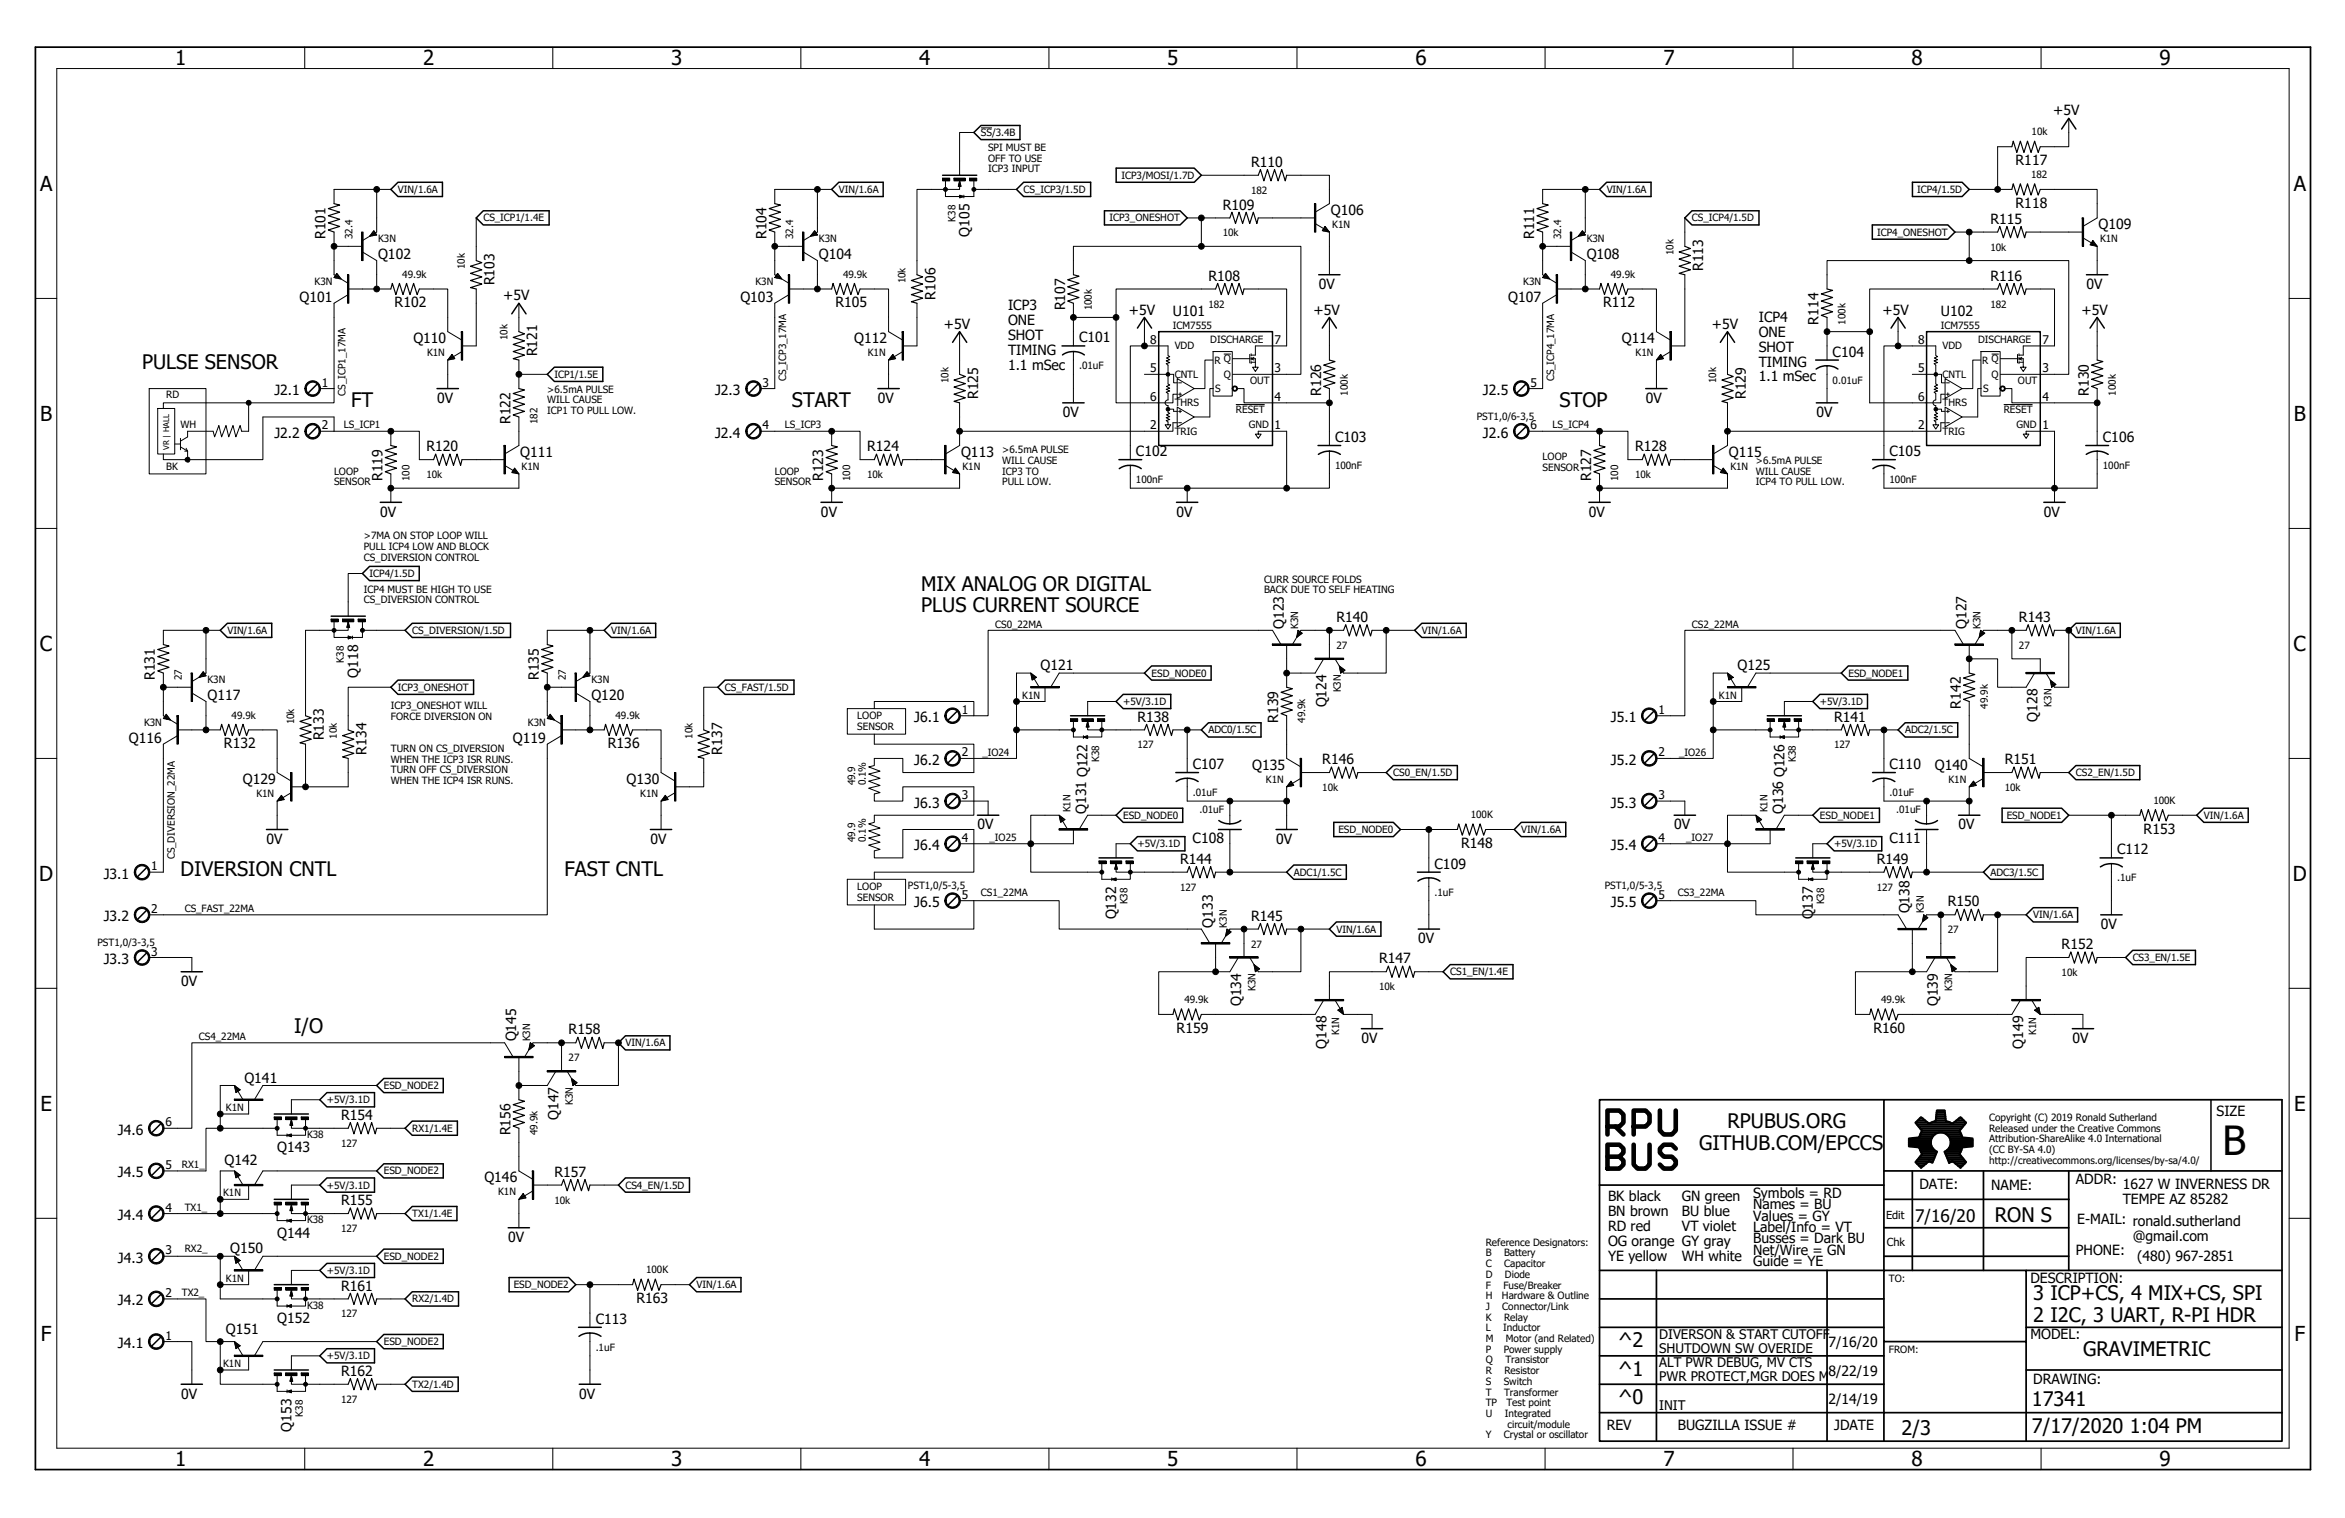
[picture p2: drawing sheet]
<svg xmlns="http://www.w3.org/2000/svg" width="432mm" height="279mm" viewBox="0 0 432 279" stroke-linecap="round" stroke-linejoin="round" font-family="sans-serif">
<defs><g id="words">
<text font-size="7.4" x="409.2" y="212.6">B</text>
<g font-size="3.8">
<text x="32.2" y="12">1</text>
<text x="77.9" y="12">2</text>
<text x="123.6" y="12">3</text>
<text x="169.3" y="12">4</text>
<text x="214.9" y="12">5</text>
<text x="260.6" y="12">6</text>
<text x="306.3" y="12">7</text>
<text x="352" y="12">8</text>
<text x="397.6" y="12">9</text>
<text x="7.4" y="35.1">A</text>
<text x="422.4" y="35.1">A</text>
<text x="7.4" y="77.4">B</text>
<text x="422.4" y="77.4">B</text>
<text x="7.3" y="119.8">C</text>
<text x="422.3" y="119.8">C</text>
<text x="7.2" y="162.1">D</text>
<text x="422.2" y="162.1">D</text>
<text x="7.4" y="204.4">E</text>
<text x="422.4" y="204.4">E</text>
<text x="7.5" y="246.7">F</text>
<text x="422.5" y="246.7">F</text>
<text x="32.2" y="269.9">1</text>
<text x="77.9" y="269.9">2</text>
<text x="123.6" y="269.9">3</text>
<text x="169.3" y="269.9">4</text>
<text x="214.9" y="269.9">5</text>
<text x="260.6" y="269.9">6</text>
<text x="306.3" y="269.9">7</text>
<text x="352" y="269.9">8</text>
<text x="397.6" y="269.9">9</text>
</g>
<g font-size="3.7">
<text x="26.2" y="67.9">PULSE SENSOR</text>
<text x="64.6" y="74.9">FT</text>
<text x="145.8" y="74.9">START</text>
<text x="287.2" y="74.9">STOP</text>
<text x="169.6" y="108.7">MIX ANALOG OR DIGITAL</text>
<text x="169.6" y="112.6">PLUS CURRENT SOURCE</text>
<text x="33.2" y="161.3">DIVERSION CNTL</text>
<text x="103.9" y="161.3">FAST CNTL</text>
<text x="54.2" y="190.1">I/O</text>
<text x="318.1" y="207.7">RPUBUS.ORG</text>
<text x="312.9" y="211.6">GITHUB.COM/EPCCS</text>
<text x="367.3" y="224.9">RON S</text>
<text x="374.4" y="239.3">3 ICP+CS, 4 MIX+CS, SPI</text>
<text x="374.4" y="243.3">2 I2C, 3 UART, R-PI HDR</text>
<text x="297.9" y="248">^2</text>
<text x="383.6" y="249.6">GRAVIMETRIC</text>
<text x="297.9" y="253.2">^1</text>
<text x="297.9" y="258.4">^0</text>
<text x="374.1" y="258.9">17341</text>
<text x="374.1" y="263.8">7/17/2020 1:04 PM</text>
<text x="350.2" y="264.1">2/3</text>
</g>
<text font-size="3.2" x="352.7" y="224.9">7/16/20</text>
<g font-size="2.6">
<text x="378.1" y="21.3">+5V</text>
<text x="230.4" y="30.7">R110</text>
<text x="371.1" y="30.4">R117</text>
<text x="225.1" y="38.6">R109</text>
<text x="245" y="39.6">Q106</text>
<text x="366.5" y="41.2">R115</text>
<text x="371.1" y="38.2">R118</text>
<text x="60" y="44" transform="rotate(-90 60 44)">R101</text>
<text x="69.6" y="47.7">Q102</text>
<text x="141.1" y="44" transform="rotate(-90 141.1 44)">R104</text>
<text x="150.8" y="47.7">Q104</text>
<text x="178.5" y="43.6" transform="rotate(-90 178.5 43.6)">Q105</text>
<text x="282.5" y="44" transform="rotate(-90 282.5 44)">R111</text>
<text x="292.2" y="47.7">Q108</text>
<text x="386.4" y="42.2">Q109</text>
<text x="91.1" y="52.5" transform="rotate(-90 91.1 52.5)">R103</text>
<text x="222.5" y="51.6">R108</text>
<text x="242.8" y="53.2">0V</text>
<text x="313.6" y="49.9" transform="rotate(-90 313.6 49.9)">R113</text>
<text x="366.5" y="51.6">R116</text>
<text x="384.2" y="53.2">0V</text>
<text x="55.2" y="55.6">Q101</text>
<text x="72.7" y="56.6">R102</text>
<text x="92.7" y="55.3">+5V</text>
<text x="136.3" y="55.6">Q103</text>
<text x="153.8" y="56.6">R105</text>
<text x="172.2" y="55.1" transform="rotate(-90 172.2 55.1)">R106</text>
<text x="185.6" y="57.1">ICP3</text>
<text x="185.6" y="59.9">ONE</text>
<text x="196.1" y="57.1" transform="rotate(-90 196.1 57.1)">R107</text>
<text x="207.9" y="57.9">+5V</text>
<text x="216" y="58.2">U101</text>
<text x="241.9" y="57.9">+5V</text>
<text x="277.7" y="55.6">Q107</text>
<text x="295.2" y="56.6">R112</text>
<text x="323.9" y="59.2">ICP4</text>
<text x="334.9" y="59.7" transform="rotate(-90 334.9 59.7)">R114</text>
<text x="346.6" y="57.9">+5V</text>
<text x="357.4" y="58.2">U102</text>
<text x="383.3" y="57.9">+5V</text>
<text x="76.1" y="63.1">Q110</text>
<text x="98.9" y="65.6" transform="rotate(-90 98.9 65.6)">R121</text>
<text x="157.3" y="63.1">Q112</text>
<text x="173.8" y="60.5">+5V</text>
<text x="185.6" y="62.6">SHOT</text>
<text x="185.6" y="65.4">TIMING</text>
<text x="198.7" y="63">C101</text>
<text x="298.7" y="63.1">Q114</text>
<text x="315.2" y="60.5">+5V</text>
<text x="323.9" y="62">ONE</text>
<text x="323.9" y="64.7">SHOT</text>
<text x="337.5" y="65.6">C104</text>
<text x="185.6" y="68.1">1.1 mSec</text>
<text x="323.9" y="67.5">TIMING</text>
<text x="323.9" y="70.2">1.1 mSec</text>
<text x="50.5" y="72.7">J2.1</text>
<text x="80.5" y="74.1">0V</text>
<text x="131.7" y="72.7">J2.3</text>
<text x="161.6" y="74.1">0V</text>
<text x="180.1" y="73.4" transform="rotate(-90 180.1 73.4)">R125</text>
<text x="195.7" y="76.8">0V</text>
<text x="243.2" y="72.8" transform="rotate(-90 243.2 72.8)">R126</text>
<text x="273.1" y="72.7">J2.5</text>
<text x="303" y="74.1">0V</text>
<text x="321.5" y="73.4" transform="rotate(-90 321.5 73.4)">R129</text>
<text x="334.5" y="76.8">0V</text>
<text x="384.6" y="72.8" transform="rotate(-90 384.6 72.8)">R130</text>
<text x="50.5" y="80.6">J2.2</text>
<text x="78.5" y="83.1">R120</text>
<text x="94" y="78.1" transform="rotate(-90 94 78.1)">R122</text>
<text x="131.7" y="80.6">J2.4</text>
<text x="159.7" y="83.1">R124</text>
<text x="209.2" y="83.9">C102</text>
<text x="245.8" y="81.3">C103</text>
<text x="273.1" y="80.6">J2.6</text>
<text x="301.1" y="83.1">R128</text>
<text x="347.9" y="83.9">C105</text>
<text x="387.2" y="81.3">C106</text>
<text x="70.4" y="88.5" transform="rotate(-90 70.4 88.5)">R119</text>
<text x="95.8" y="84.1">Q111</text>
<text x="151.6" y="88.5" transform="rotate(-90 151.6 88.5)">R123</text>
<text x="177" y="84.1">Q113</text>
<text x="293" y="88.5" transform="rotate(-90 293 88.5)">R127</text>
<text x="318.3" y="84.1">Q115</text>
<text x="70" y="95.1">0V</text>
<text x="151.2" y="95.1">0V</text>
<text x="216.6" y="95.1">0V</text>
<text x="292.6" y="95.1">0V</text>
<text x="376.3" y="95.1">0V</text>
<text x="236.4" y="115.8" transform="rotate(-90 236.4 115.8)">Q123</text>
<text x="246.1" y="114.5">R140</text>
<text x="362.1" y="115.8" transform="rotate(-90 362.1 115.8)">Q127</text>
<text x="371.8" y="114.5">R143</text>
<text x="28.5" y="125.2" transform="rotate(-90 28.5 125.2)">R131</text>
<text x="66" y="124.7" transform="rotate(-90 66 124.7)">Q118</text>
<text x="99.2" y="125.2" transform="rotate(-90 99.2 125.2)">R135</text>
<text x="191.6" y="123.4">Q121</text>
<text x="319.9" y="123.4">Q125</text>
<text x="38.2" y="128.9">Q117</text>
<text x="108.9" y="128.9">Q120</text>
<text x="244.3" y="130.2" transform="rotate(-90 244.3 130.2)">Q124</text>
<text x="361.1" y="130.4" transform="rotate(-90 361.1 130.4)">R142</text>
<text x="23.7" y="136.7">Q116</text>
<text x="41.2" y="137.7">R132</text>
<text x="59.6" y="136.3" transform="rotate(-90 59.6 136.3)">R133</text>
<text x="94.4" y="136.7">Q119</text>
<text x="111.9" y="137.7">R136</text>
<text x="168.3" y="132.9">J6.1</text>
<text x="209.4" y="132.8">R138</text>
<text x="235.4" y="133" transform="rotate(-90 235.4 133)">R139</text>
<text x="296.6" y="132.9">J5.1</text>
<text x="337.7" y="132.8">R141</text>
<text x="375.2" y="132.8" transform="rotate(-90 375.2 132.8)">Q128</text>
<text x="67.5" y="138.9" transform="rotate(-90 67.5 138.9)">R134</text>
<text x="133" y="138.9" transform="rotate(-90 133 138.9)">R137</text>
<text x="168.3" y="140.8">J6.2</text>
<text x="219.6" y="141.5">C107</text>
<text x="230.6" y="141.7">Q135</text>
<text x="243.5" y="140.7">R146</text>
<text x="296.6" y="140.8">J5.2</text>
<text x="347.9" y="141.5">C110</text>
<text x="356.3" y="141.7">Q140</text>
<text x="369.1" y="140.7">R151</text>
<text x="44.7" y="144.3">Q129</text>
<text x="115.4" y="144.3">Q130</text>
<text x="168.3" y="148.6">J6.3</text>
<text x="200" y="149.8" transform="rotate(-90 200 149.8)">Q131 Q122</text>
<text x="296.6" y="148.6">J5.3</text>
<text x="328.3" y="149.8" transform="rotate(-90 328.3 149.8)">Q136 Q126</text>
<text x="49.1" y="155.3">0V</text>
<text x="119.8" y="155.3">0V</text>
<text x="180" y="152.7">0V</text>
<text x="219.6" y="155.2">C108</text>
<text x="235" y="155.3">0V</text>
<text x="308.3" y="152.7">0V</text>
<text x="347.9" y="155.2">C111</text>
<text x="360.6" y="152.7">0V</text>
<text x="394.7" y="153.4">R153</text>
<text x="19.1" y="161.7">J3.1</text>
<text x="168.3" y="156.5">J6.4</text>
<text x="217.3" y="159">R144</text>
<text x="264.2" y="159.9">C109</text>
<text x="269" y="156.1">R148</text>
<text x="296.6" y="156.5">J5.4</text>
<text x="345.6" y="159">R149</text>
<text x="389.8" y="157.3">C112</text>
<text x="168.3" y="167">J6.5</text>
<text x="296.6" y="167">J5.5</text>
<text x="358.7" y="166.8">R150</text>
<text x="19.1" y="169.6">J3.2</text>
<text x="205.5" y="169.2" transform="rotate(-90 205.5 169.2)">Q132</text>
<text x="223.3" y="170.8" transform="rotate(-90 223.3 170.8)">Q133</text>
<text x="230.4" y="169.5">R145</text>
<text x="261.2" y="173.6">0V</text>
<text x="333.8" y="169.2" transform="rotate(-90 333.8 169.2)">Q137</text>
<text x="351.6" y="168.1" transform="rotate(-90 351.6 168.1)">Q138</text>
<text x="386.8" y="171">0V</text>
<text x="19.1" y="177.4">J3.3</text>
<text x="253.9" y="177.3">R147</text>
<text x="379.6" y="174.7">R152</text>
<text x="33.4" y="181.5">0V</text>
<text x="228.6" y="185.2" transform="rotate(-90 228.6 185.2)">Q134</text>
<text x="356.8" y="185.2" transform="rotate(-90 356.8 185.2)">Q139</text>
<text x="95" y="191.7" transform="rotate(-90 95 191.7)">Q145</text>
<text x="104.7" y="190.4">R158</text>
<text x="216.7" y="190.1">R159</text>
<text x="250.7" y="191.9">0V</text>
<text x="345" y="190.1">R160</text>
<text x="381.6" y="191.9">0V</text>
<text x="244.3" y="193" transform="rotate(-90 244.3 193)">Q148</text>
<text x="372.6" y="193" transform="rotate(-90 372.6 193)">Q149</text>
<text x="45" y="199.3">Q141</text>
<text x="21.7" y="208.9">J4.6</text>
<text x="62.8" y="206.1">R154</text>
<text x="94" y="209" transform="rotate(-90 94 209)">R156</text>
<text x="102.9" y="206.1" transform="rotate(-90 102.9 206.1)">Q147</text>
<text x="408.2" y="205.4">SIZE</text>
<text x="41.3" y="214.5">Q142</text>
<text x="51" y="212.1">Q143</text>
<text x="21.7" y="216.7">J4.5</text>
<text x="62.8" y="221.8">R155</text>
<text x="89.2" y="217.6">Q146</text>
<text x="102.1" y="216.6">R157</text>
<text x="296.1" y="221">BK black</text>
<text x="309.7" y="221">GN green</text>
<text x="322.8" y="220.5">Symbols = RD</text>
<text x="353.4" y="218.8">DATE:</text>
<text x="366.7" y="219.1">NAME:</text>
<text x="382.2" y="217.9">ADDR:</text>
<text x="390.9" y="218.8">1627 W INVERNESS DR</text>
<text x="390.9" y="221.5">TEMPE AZ 85282</text>
<text x="21.7" y="224.6">J4.4</text>
<text x="51" y="227.8">Q144</text>
<text x="296.1" y="223.8">BN brown</text>
<text x="296.1" y="226.5">RD red</text>
<text x="309.7" y="223.8">BU blue</text>
<text x="309.7" y="226.5">VT violet</text>
<text x="322.8" y="226.8">Label/Info = VT</text>
<text x="322.8" y="224.7">Values = GY</text>
<text x="322.8" y="222.6">Names = BU</text>
<text x="382.5" y="225.3">E-MAIL: ronald.sutherland</text>
<text x="21.7" y="232.4">J4.3</text>
<text x="42.4" y="230.7">Q150</text>
<text x="93.6" y="228.6">0V</text>
<text x="296.1" y="229.3">OG orange GY gray</text>
<text x="296.1" y="232">YE yellow</text>
<text x="309.7" y="232">WH white</text>
<text x="322.8" y="233">Guide = YE</text>
<text x="322.8" y="228.9">Busses = Dark BU</text>
<text x="322.8" y="230.9">Net/Wire = GN</text>
<text x="382.2" y="230.9">PHONE:</text>
<text x="392.7" y="228.3">@gmail.com</text>
<text x="393.5" y="232">(480) 967-2851</text>
<text x="62.8" y="237.5">R161</text>
<text x="117.2" y="239.8">R163</text>
<text x="373.9" y="236.1">DESCRIPTION:</text>
<text x="21.7" y="240.3">J4.2</text>
<text x="41.6" y="245.6">Q151</text>
<text x="51" y="243.5">Q152</text>
<text x="109.7" y="243.6">C113</text>
<text x="21.7" y="248.1">J4.1</text>
<text x="336.7" y="248">7/16/20</text>
<text x="373.9" y="246.5">MODEL:</text>
<text x="33.4" y="257.4">0V</text>
<text x="62.8" y="253.2">R162</text>
<text x="106.7" y="257.4">0V</text>
<text x="336.7" y="253.2">8/22/19</text>
<text x="374.4" y="254.7">DRAWING:</text>
<text x="53.7" y="263.5" transform="rotate(-90 53.7 263.5)">Q153</text>
<text x="295.8" y="263.3">REV</text>
<text x="308.9" y="263.3">BUGZILLA ISSUE #</text>
<text x="336.7" y="258.4">2/14/19</text>
<text x="337.7" y="263.3">JDATE</text>
</g>
<g font-size="2.4">
<text x="305.5" y="251.7">ALT PWR DEBUG, MV CTS</text>
<text x="305.5" y="246.4">DIVERSON &amp; START CUTOFF</text>
<text x="305.5" y="249">SHUTDOWN SW OVERIDE</text>
<text x="305.5" y="254.3">PWR PROTECT,MGR DOES M</text>
<text x="305.5" y="259.5">INIT</text>
</g>
<g font-size="2.2">
<text x="211.8" y="63.3">8</text>
<text x="234.7" y="63.3">7</text>
<text x="353.2" y="63.3">8</text>
<text x="376.1" y="63.3">7</text>
<text x="59.2" y="71.2">1</text>
<text x="140.4" y="71.2">3</text>
<text x="211.8" y="68.5">5</text>
<text x="234.7" y="68.5">3</text>
<text x="281.8" y="71.2">5</text>
<text x="353.2" y="68.5">5</text>
<text x="376.1" y="68.5">3</text>
<text x="211.8" y="73.8">6</text>
<text x="234.7" y="73.8">4</text>
<text x="353.2" y="73.8">6</text>
<text x="376.1" y="73.8">4</text>
<text x="59.2" y="79">2</text>
<text x="140.4" y="79">4</text>
<text x="211.8" y="79">2</text>
<text x="234.7" y="79">1</text>
<text x="281.8" y="79">6</text>
<text x="353.2" y="79">2</text>
<text x="376.1" y="79">1</text>
<text x="177.1" y="131.4">1</text>
<text x="305.4" y="131.4">1</text>
<text x="177.1" y="139.2">2</text>
<text x="305.4" y="139.2">2</text>
<text x="177.1" y="147.1">3</text>
<text x="305.4" y="147.1">3</text>
<text x="177.1" y="154.9">4</text>
<text x="305.4" y="154.9">4</text>
<text x="27.8" y="160.2">1</text>
<text x="177.1" y="165.4">5</text>
<text x="305.4" y="165.4">5</text>
<text x="27.8" y="168">2</text>
<text x="27.8" y="175.9">3</text>
<text x="30.5" y="207.3">6</text>
<text x="30.5" y="215.1">5</text>
<text x="30.5" y="223">4</text>
<text x="30.5" y="230.8">3</text>
<text x="30.5" y="238.7">2</text>
<text x="30.5" y="246.6">1</text>
</g>
<g font-size="2">
<text x="347.3" y="224.3">Edit</text>
<text x="347.4" y="229.3">Chk</text>
</g>
<g font-size="1.8">
<text x="180.6" y="25">SS/3.4B</text>
<text x="181.9" y="27.8">SPI MUST BE</text>
<text x="181.9" y="29.8">OFF TO USE</text>
<text x="374.1" y="24.9">10k</text>
<text x="73.3" y="35.5">VIN/1.6A</text>
<text x="154.5" y="35.5">VIN/1.6A</text>
<text x="181.9" y="31.7">ICP3 INPUT</text>
<text x="188.5" y="35.5">CS_ICP3/1.5D</text>
<text x="206.5" y="32.9">ICP3/MOSI/1.7D</text>
<text x="230.4" y="35.6">182</text>
<text x="295.8" y="35.5">VIN/1.6A</text>
<text x="353" y="35.5">ICP4/1.5D</text>
<text x="374" y="32.8">182</text>
<text x="89" y="40.8">CS_ICP1/1.4E</text>
<text x="175.9" y="40.8" transform="rotate(-90 175.9 40.8)">K38</text>
<text x="204.3" y="40.8">ICP3_ONESHOT</text>
<text x="245.3" y="41.9">K1N</text>
<text x="311.6" y="40.8">CS_ICP4/1.5D</text>
<text x="64.9" y="44" transform="rotate(-90 64.9 44)">32.4</text>
<text x="69.6" y="44.6">K3N</text>
<text x="146.1" y="44" transform="rotate(-90 146.1 44)">32.4</text>
<text x="150.8" y="44.6">K3N</text>
<text x="225.1" y="43.5">10k</text>
<text x="287.5" y="44" transform="rotate(-90 287.5 44)">32.4</text>
<text x="292.2" y="44.6">K3N</text>
<text x="308.1" y="46.9" transform="rotate(-90 308.1 46.9)">10k</text>
<text x="345.7" y="43.4">ICP4_ONESHOT</text>
<text x="366.5" y="46.1">10k</text>
<text x="386.7" y="44.6">K1N</text>
<text x="57.9" y="52.4">K3N</text>
<text x="74.1" y="51.1">49.9k</text>
<text x="85.6" y="49.6" transform="rotate(-90 85.6 49.6)">10k</text>
<text x="139.1" y="52.4">K3N</text>
<text x="155.2" y="51.1">49.9k</text>
<text x="166.8" y="52.2" transform="rotate(-90 166.8 52.2)">10k</text>
<text x="280.5" y="52.4">K3N</text>
<text x="296.6" y="51.1">49.9k</text>
<text x="201.1" y="57.1" transform="rotate(-90 201.1 57.1)">100k</text>
<text x="222.5" y="56.6">182</text>
<text x="339.8" y="59.7" transform="rotate(-90 339.8 59.7)">100k</text>
<text x="366.5" y="56.6">182</text>
<text x="78.6" y="65.5">K1N</text>
<text x="93.5" y="62.6" transform="rotate(-90 93.5 62.6)">10k</text>
<text x="159.8" y="65.5">K1N</text>
<text x="216" y="60.5">ICM7555</text>
<text x="216.3" y="64.3">VDD</text>
<text x="222.9" y="63.1">DISCHARGE</text>
<text x="301.2" y="65.5">K1N</text>
<text x="357.4" y="60.5">ICM7555</text>
<text x="357.7" y="64.3">VDD</text>
<text x="364.2" y="63.1">DISCHARGE</text>
<text x="102.1" y="69.6">ICP1/1.5E</text>
<text x="144.8" y="70.2" transform="rotate(-90 144.8 70.2)">CS_ICP3_17MA</text>
<text x="174.6" y="70.5" transform="rotate(-90 174.6 70.5)">10k</text>
<text x="198.7" y="68">.01uF</text>
<text x="216.3" y="69.6">CNTL</text>
<text x="223.6" y="67.1">R Q</text>
<text x="225.3" y="69.6">Q</text>
<text x="230.2" y="70.7">OUT</text>
<text x="286.2" y="70.2" transform="rotate(-90 286.2 70.2)">CS_ICP4_17MA</text>
<text x="316" y="70.5" transform="rotate(-90 316 70.5)">10k</text>
<text x="337.5" y="70.6">0.01uF</text>
<text x="357.7" y="69.6">CNTL</text>
<text x="365" y="67.1">R Q</text>
<text x="366.7" y="69.6">Q</text>
<text x="371.6" y="70.7">OUT</text>
<text x="30.6" y="73.3">RD</text>
<text x="63.6" y="72.8" transform="rotate(-90 63.6 72.8)">CS_ICP1_17MA</text>
<text x="100.8" y="72.3">&gt;6.5mA PULSE</text>
<text x="100.8" y="74.3">WILL CAUSE</text>
<text x="100.8" y="76.2">ICP1 TO PULL LOW.</text>
<text x="216.3" y="74.8">THRS</text>
<text x="223.8" y="72.2">S</text>
<text x="227.6" y="76">RESET</text>
<text x="248.2" y="72.8" transform="rotate(-90 248.2 72.8)">100k</text>
<text x="271.9" y="77.3">PST1,0/6-3,5</text>
<text x="357.7" y="74.8">THRS</text>
<text x="365.2" y="72.2">S</text>
<text x="369" y="76">RESET</text>
<text x="389.6" y="72.8" transform="rotate(-90 389.6 72.8)">100k</text>
<text x="33.2" y="78.8">WH</text>
<text x="63.3" y="78.8">LS_ICP1</text>
<text x="99" y="78.1" transform="rotate(-90 99 78.1)">182</text>
<text x="144.5" y="78.8">LS_ICP3</text>
<text x="184.6" y="83.4">&gt;6.5mA PULSE</text>
<text x="216.3" y="80">TRIG</text>
<text x="229.9" y="78.8">GND</text>
<text x="285.9" y="78.8">LS_ICP4</text>
<text x="357.7" y="80">TRIG</text>
<text x="371.3" y="78.8">GND</text>
<text x="30.6" y="86.4">BK</text>
<text x="61.5" y="87.4">LOOP</text>
<text x="61.5" y="89.3">SENSOR</text>
<text x="75.4" y="88.5" transform="rotate(-90 75.4 88.5)">100</text>
<text x="78.5" y="88">10k</text>
<text x="96.1" y="86.4">K1N</text>
<text x="142.7" y="87.4">LOOP</text>
<text x="142.7" y="89.3">SENSOR</text>
<text x="156.5" y="88.5" transform="rotate(-90 156.5 88.5)">100</text>
<text x="159.7" y="88">10k</text>
<text x="177.2" y="86.4">K1N</text>
<text x="184.6" y="85.4">WILL CAUSE</text>
<text x="184.6" y="87.4">ICP3 TO</text>
<text x="184.6" y="89.3">PULL LOW.</text>
<text x="209.2" y="88.9">100nF</text>
<text x="245.8" y="86.3">100nF</text>
<text x="284.1" y="84.7">LOOP</text>
<text x="284.1" y="86.7">SENSOR</text>
<text x="297.9" y="88.5" transform="rotate(-90 297.9 88.5)">100</text>
<text x="301.1" y="88">10k</text>
<text x="318.6" y="86.4">K1N</text>
<text x="323.3" y="85.4">&gt;6.5mA PULSE</text>
<text x="323.3" y="87.4">WILL CAUSE</text>
<text x="323.3" y="89.3">ICP4 TO PULL LOW.</text>
<text x="347.9" y="88.9">100nF</text>
<text x="387.2" y="86.3">100nF</text>
<text x="67" y="99.3">&gt;7MA ON STOP LOOP WILL</text>
<text x="67" y="101.2">PULL ICP4 LOW AND BLOCK</text>
<text x="67" y="103.2">CS_DIVERSION CONTROL</text>
<text x="68.1" y="106.2">ICP4/1.5D</text>
<text x="232.7" y="107.3">CURR SOURCE FOLDS</text>
<text x="67" y="109.1">ICP4 MUST BE HIGH TO USE</text>
<text x="67" y="111.1">CS_DIVERSION CONTROL</text>
<text x="232.7" y="109.2">BACK DUE TO SELF HEATING</text>
<text x="41.9" y="116.7">VIN/1.6A</text>
<text x="75.9" y="116.7">CS_DIVERSION/1.5D</text>
<text x="112.6" y="116.7">VIN/1.6A</text>
<text x="183.3" y="115.5">CS0_22MA</text>
<text x="239" y="115.8" transform="rotate(-90 239 115.8)">K3N</text>
<text x="246.1" y="119.4">27</text>
<text x="261.8" y="116.7">VIN/1.6A</text>
<text x="311.6" y="115.5">CS2_22MA</text>
<text x="364.7" y="115.8" transform="rotate(-90 364.7 115.8)">K3N</text>
<text x="371.8" y="119.4">27</text>
<text x="382.2" y="116.7">VIN/1.6A</text>
<text x="33.5" y="125.2" transform="rotate(-90 33.5 125.2)">27</text>
<text x="38.2" y="125.7">K3N</text>
<text x="63.3" y="122" transform="rotate(-90 63.3 122)">K38</text>
<text x="104.2" y="125.2" transform="rotate(-90 104.2 125.2)">27</text>
<text x="108.9" y="125.7">K3N</text>
<text x="212" y="124.5">ESD_NODE0</text>
<text x="340.4" y="124.5">ESD_NODE1</text>
<text x="72" y="130.6">ICP3_ONESHOT WILL</text>
<text x="73.3" y="127.1">ICP3_ONESHOT</text>
<text x="133.5" y="127.1">CS_FAST/1.5D</text>
<text x="188.2" y="128.6">K1N</text>
<text x="206.8" y="129.8">+5V/3.1D</text>
<text x="246.9" y="127.4" transform="rotate(-90 246.9 127.4)">K3N</text>
<text x="316.5" y="128.6">K1N</text>
<text x="335.1" y="129.8">+5V/3.1D</text>
<text x="366" y="130.4" transform="rotate(-90 366 130.4)">49.9k</text>
<text x="377.8" y="130.1" transform="rotate(-90 377.8 130.1)">K3N</text>
<text x="26.5" y="133.6">K3N</text>
<text x="42.7" y="132.3">49.9k</text>
<text x="54.2" y="133.3" transform="rotate(-90 54.2 133.3)">10k</text>
<text x="62" y="135.9" transform="rotate(-90 62 135.9)">10k</text>
<text x="72" y="132.5">FORCE DIVERSION ON</text>
<text x="97.2" y="133.6">K3N</text>
<text x="113.3" y="132.3">49.9k</text>
<text x="127.5" y="135.9" transform="rotate(-90 127.5 135.9)">10k</text>
<text x="157.9" y="132.4">LOOP</text>
<text x="157.9" y="134.3">SENSOR</text>
<text x="209.4" y="137.8">127</text>
<text x="222.5" y="135">ADC0/1.5C</text>
<text x="240.3" y="133" transform="rotate(-90 240.3 133)">49.9k</text>
<text x="337.7" y="137.8">127</text>
<text x="350.8" y="135">ADC2/1.5C</text>
<text x="72" y="138.4">TURN ON CS_DIVERSION</text>
<text x="72" y="140.4">WHEN THE ICP3 ISR RUNS.</text>
<text x="72" y="142.3">TURN OFF CS_DIVERSION</text>
<text x="180.9" y="139.1">_IO24</text>
<text x="202.4" y="140.3" transform="rotate(-90 202.4 140.3)">K38</text>
<text x="256.6" y="142.9">CS0_EN/1.5D</text>
<text x="309.2" y="139.1">_IO26</text>
<text x="330.7" y="140.3" transform="rotate(-90 330.7 140.3)">K38</text>
<text x="382.2" y="142.9">CS2_EN/1.5D</text>
<text x="47.2" y="146.7">K1N</text>
<text x="72" y="144.3">WHEN THE ICP4 ISR RUNS.</text>
<text x="117.9" y="146.7">K1N</text>
<text x="157.5" y="144.6" transform="rotate(-90 157.5 144.6)">49.9</text>
<text x="159.4" y="144.6" transform="rotate(-90 159.4 144.6)">0.1%</text>
<text x="197.1" y="149.5" transform="rotate(-90 197.1 149.5)">K1N</text>
<text x="219.6" y="146.5">.01uF</text>
<text x="220.9" y="149.7">.01uF</text>
<text x="233.1" y="144">K1N</text>
<text x="243.5" y="145.6">10k</text>
<text x="325.4" y="149.5" transform="rotate(-90 325.4 149.5)">K1N</text>
<text x="347.9" y="146.5">.01uF</text>
<text x="349.2" y="149.7">.01uF</text>
<text x="358.8" y="144">K1N</text>
<text x="369.1" y="145.6">10k</text>
<text x="396.5" y="148">100K</text>
<text x="157.5" y="155" transform="rotate(-90 157.5 155)">49.9</text>
<text x="159.4" y="155" transform="rotate(-90 159.4 155)">0.1%</text>
<text x="182.2" y="154.8">_IO25</text>
<text x="206.8" y="150.7">ESD_NODE0</text>
<text x="209.4" y="156">+5V/3.1D</text>
<text x="246.4" y="153.3">ESD_NODE0</text>
<text x="270.8" y="150.6">100K</text>
<text x="280.1" y="153.3">VIN/1.6A</text>
<text x="310.5" y="154.8">_IO27</text>
<text x="335.1" y="150.7">ESD_NODE1</text>
<text x="337.7" y="156">+5V/3.1D</text>
<text x="369.5" y="150.7">ESD_NODE1</text>
<text x="405.8" y="150.7">VIN/1.6A</text>
<text x="32.2" y="158.2" transform="rotate(-90 32.2 158.2)">CS_DIVERSION_22MA</text>
<text x="238.2" y="161.2">ADC1/1.5C</text>
<text x="366.5" y="161.2">ADC3/1.5C</text>
<text x="34" y="167.9">CS_FAST_22MA</text>
<text x="157.9" y="163.8">LOOP</text>
<text x="157.9" y="165.8">SENSOR</text>
<text x="167.2" y="163.7">PST1,0/5-3,5</text>
<text x="180.6" y="165">CS1_22MA</text>
<text x="207.6" y="166.5" transform="rotate(-90 207.6 166.5)">K38</text>
<text x="217.3" y="163.9">127</text>
<text x="264.2" y="164.8">.1uF</text>
<text x="295.5" y="163.7">PST1,0/5-3,5</text>
<text x="308.9" y="165">CS3_22MA</text>
<text x="335.9" y="166.5" transform="rotate(-90 335.9 166.5)">K38</text>
<text x="345.6" y="163.9">127</text>
<text x="389.8" y="162.2">.1uF</text>
<text x="225.9" y="170.8" transform="rotate(-90 225.9 170.8)">K3N</text>
<text x="246.1" y="171.7">VIN/1.6A</text>
<text x="354.2" y="168.1" transform="rotate(-90 354.2 168.1)">K3N</text>
<text x="358.7" y="171.8">27</text>
<text x="374.4" y="169">VIN/1.6A</text>
<text x="17.9" y="174.2">PST1,0/3-3,5</text>
<text x="230.4" y="174.4">27</text>
<text x="267" y="179.5">CS1_EN/1.4E</text>
<text x="379.6" y="179.6">10k</text>
<text x="392.7" y="176.9">CS3_EN/1.5E</text>
<text x="218.1" y="184.6">49.9k</text>
<text x="231.2" y="182.4" transform="rotate(-90 231.2 182.4)">K3N</text>
<text x="253.9" y="182.3">10k</text>
<text x="346.4" y="184.6">49.9k</text>
<text x="359.5" y="182.4" transform="rotate(-90 359.5 182.4)">K3N</text>
<text x="36.6" y="191.4">CS4_22MA</text>
<text x="97.6" y="191.7" transform="rotate(-90 97.6 191.7)">K3N</text>
<text x="246.6" y="190.5" transform="rotate(-90 246.6 190.5)">K1N</text>
<text x="374.9" y="190.5" transform="rotate(-90 374.9 190.5)">K1N</text>
<text x="104.7" y="195.3">27</text>
<text x="115.2" y="192.6">VIN/1.6A</text>
<text x="60.2" y="203.1">+5V/3.1D</text>
<text x="70.7" y="200.4">ESD_NODE2</text>
<text x="105.5" y="203.4" transform="rotate(-90 105.5 203.4)">K3N</text>
<text x="41.6" y="204.5">K1N</text>
<text x="56.5" y="209.5">K38</text>
<text x="75.9" y="208.3">RX1/1.4E</text>
<text x="99" y="209" transform="rotate(-90 99 209)">49.9k</text>
<text x="366.3" y="206.3">Copyright (C) 2019 Ronald Sutherland</text>
<text x="366.3" y="208.3">Released under the Creative Commons</text>
<text x="33.5" y="215">RX1_</text>
<text x="62.8" y="211.1">127</text>
<text x="366.3" y="210.3">Attribution-ShareAlike 4.0 International</text>
<text x="366.3" y="212.2">(CC BY-SA 4.0)</text>
<text x="366.3" y="214.2">http://creativecommons.org/licenses/by-sa/4.0/</text>
<text x="41.1" y="220.2">K1N</text>
<text x="60.2" y="218.8">+5V/3.1D</text>
<text x="70.7" y="216.2">ESD_NODE2</text>
<text x="91.7" y="220">K1N</text>
<text x="102.1" y="221.5">10k</text>
<text x="115.2" y="218.8">CS4_EN/1.5D</text>
<text x="34" y="222.8">TX1_</text>
<text x="56.5" y="225.2">K38</text>
<text x="62.8" y="226.8">127</text>
<text x="75.9" y="224">TX1/1.4E</text>
<text x="34" y="230.4">RX2_</text>
<text x="70.7" y="231.9">ESD_NODE2</text>
<text x="273.6" y="229.3">Reference Designators:</text>
<text x="273.6" y="231.3">B</text>
<text x="273.6" y="233.2">C</text>
<text x="277" y="231.3">Battery</text>
<text x="277" y="233.2">Capacitor</text>
<text x="33.5" y="238.5">TX2_</text>
<text x="41.6" y="235.9">K1N</text>
<text x="60.2" y="234.5">+5V/3.1D</text>
<text x="75.9" y="239.7">RX2/1.4D</text>
<text x="94.6" y="237.1">ESD_NODE2</text>
<text x="119" y="234.4">100K</text>
<text x="128.3" y="237.1">VIN/1.6A</text>
<text x="273.6" y="235.2">D</text>
<text x="273.6" y="237.2">F</text>
<text x="273.6" y="239.1">H</text>
<text x="276.6" y="239.1">Hardware &amp; Outline</text>
<text x="276.8" y="237.2">Fuse/Breaker</text>
<text x="277.1" y="235.2">Diode</text>
<text x="347.8" y="235.9">TO:</text>
<text x="56.5" y="240.9">K38</text>
<text x="62.8" y="242.5">127</text>
<text x="273.6" y="241.1">J</text>
<text x="273.6" y="243.1">K</text>
<text x="273.6" y="245">L</text>
<text x="276.6" y="241.1">Connector/Link</text>
<text x="276.8" y="245">Inductor</text>
<text x="277" y="243.1">Relay</text>
<text x="41.1" y="251.7">K1N</text>
<text x="60.2" y="250.2">+5V/3.1D</text>
<text x="70.7" y="247.6">ESD_NODE2</text>
<text x="109.7" y="248.6">.1uF</text>
<text x="273.6" y="247">M</text>
<text x="273.6" y="249">P</text>
<text x="273.6" y="251">Q</text>
<text x="276.9" y="249">Power supply</text>
<text x="277.2" y="251">Transistor</text>
<text x="277.3" y="247">Motor (and Related)</text>
<text x="347.8" y="249">FROM:</text>
<text x="75.9" y="255.4">TX2/1.4D</text>
<text x="273.6" y="252.9">R</text>
<text x="273.6" y="254.9">S</text>
<text x="273.6" y="256.9">T</text>
<text x="276.9" y="254.9">Switch</text>
<text x="277" y="256.9">Transformer</text>
<text x="277" y="252.9">Resistor</text>
<text x="55.8" y="260.7" transform="rotate(-90 55.8 260.7)">K38</text>
<text x="62.8" y="258.2">127</text>
<text x="273.6" y="258.8">TP</text>
<text x="273.6" y="260.8">U</text>
<text x="277.1" y="260.8">Integrated</text>
<text x="277.4" y="258.8">Test point</text>
<text x="277.6" y="262.8">circuit/module</text>
<text x="273.6" y="264.7">Y</text>
<text x="276.9" y="264.7">Crystal or oscillator</text>
</g>
<text font-size="1.5" x="31.1" y="82.8" transform="rotate(-90 31.1 82.8)">VR | HALL</text>
</g></defs>
<path d="M6 8.4l419.8 262.6M425.8 8.4l-419.8 262.6" fill="none" stroke="#fff" stroke-width=".18"/>
<g fill="none" stroke="#000" stroke-width=".18">
<path d="M10.5 12.6h411v254h-411zM56.1 8.7v3.9M101.8 8.7v3.9M147.5 8.7v3.9M193.1 8.7v3.9M238.8 8.7v3.9M284.5 8.7v3.9M330.2 8.7v3.9M375.8 8.7v3.9M61.5 37.5v-2.6h7.9v7.8l-2.7 1.6M69.4 34.9h2.6M142.7 37.5v-2.6h7.8v7.8l-2.6 1.6"/>
<path d="M150.5 34.9h2.6M173.6 32.8h1.3v.5h-1.3zM173.6 32.8h.1M174.1 34.9h-5.3v15.7M174.1 33.3v1.6M175.7 32.8h2v.5h-2zM175.7 32.8h.1M176.5 34.2h.4M176.5 34.1h.4M176.5 34h.4M176.6 33.8h.2M176.6 33.7h.2"/>
<path d="M176.6 33.6h.2M176.7 33.5h.1M176.7 33v1.9h-2.6M176.7 33.4h.1M176.7 36.4h.2M176.7 36.2h.6M176.7 36.1h.6M176.7 36h.2M176.7 35.9l.8 .3-.8 .2zM176.7 33.3l.3 1h-.6zM177.5 35.9v.5M178.5 32.8h1.4v.5h-1.4z"/>
<path d="M178.5 32.8h.1M179.3 24.4h-2.6v7.9M179.3 33.3v2.9h-5.2v-1.3M179.3 34.9h7.9M180.6 23.5h2.1M221.2 32.3h10.5M236.9 32.3h7.9v5.2l-2.6 1.6M242 37.5h.3v5.2h-.3zM242 37.5h.1M284.1 37.5v-2.6h7.8v7.8l-2.6 1.6M291.9 34.9h2.6M362.6 34.9h7.9"/>
<path d="M370.5 27h-2.7v7.9M375.7 34.9h10.5v5.2l-2.7 1.6M380.9 21.8v5.2h-5.2M6.5 54.9h4M61.5 42.7v7.9l2.6 1.6M61.5 45.3h5.2M61.6 51h1M61.6 50.9h.9M61.7 50.8h.7M61.8 51.2h.9M61.8 50.7h.5M61.9 50.5h.3"/>
<path d="M62 50.4h.1M62 50.3l.8 1.1-1.3-.3zM62.4 51.3h.4M64 50.6h.2v5.2h-.2zM64 50.6h.1M64.1 53.2h7.9M64.1 54.2l-2.6 1.6v15.7M66.6 42.7h.3v5.3h-.3zM66.6 42.7h.1M66.7 46.4l2.7 1.6v5.2M68.1 43.4h.6M68.2 43.3h1.1"/>
<path d="M68.3 43.1h1M68.4 43h.8M68.5 42.9h.6M68.6 42.8h.4M68.7 42.6h.2M68.8 42.5h.1M68.8 42.5l.6 .7-1.3 .3zM77.2 53.2h5.2v7.8l2.7 1.6M87.7 53.2v10.5h-2.6M87.7 40.1v7.9M95.5 55.8v5.2M142.7 42.7v7.9l2.6 1.6"/>
<path d="M142.7 45.3h5.2M142.7 51h1M142.8 50.9h.8M142.9 50.8h.6M142.9 51.2h.9M143 50.7h.4M143 50.5h.4M143.1 50.4h.2M143.2 50.3l.8 1.1-1.3-.3zM143.6 51.3h.3M145.2 50.6h.2v5.2h-.2zM145.2 50.6h.1"/>
<path d="M145.3 54.2l-2.6 1.6v15.7h-2.6M145.3 53.2h7.8M147.8 42.7h.2v5.3h-.2zM147.8 42.7h.1M147.9 46.4l2.6 1.6v5.2M149.3 43.4h.5M149.4 43.3h1.1M149.5 43.1h1M149.6 43h.8M149.7 42.9h.6M149.8 42.8h.4M149.9 42.6h.2"/>
<path d="M150 42.5h.1M150 42.5l.5 .7-1.3 .3zM158.4 53.2h5.2v7.8l2.6 1.6M168.8 55.8v7.9h-2.6M197.7 50.6v-5.3h41.8v23.6h-12.5M197.7 55.8v7.9M205.5 58.4v15.7h7.9M210.7 58.4v5.3M218.6 40.1h2.6M223.8 53.2h-18.3v5.2h-7.8M226.5 40.1h-5.3v5.2M229.1 53.2h7.8v10.5h-5.7v1.7h-.8"/>
<path d="M231.7 40.1h10.5M242.2 41.1l2.6 1.6v7.9M243.5 42.4h1M243.6 42.2h.8M243.7 42.5h.9M243.7 42.1h.6M243.8 42h.4M243.9 41.9h.3M243.9 41.7h.2M244 41.7l.8 1-1.3-.2zM244.3 42.6h.4M244.8 58.4v7.9"/>
<path d="M284.1 42.7v7.9l2.6 1.6M284.1 45.3h5.2M284.1 51h1M284.2 50.9h.8M284.3 50.8h.6M284.3 51.2h.9M284.4 50.7h.4M284.4 50.5h.3M284.5 50.4h.1M284.6 50.3l.8 1.1-1.3-.3zM284.9 51.3h.4M286.6 50.6h.2v5.2h-.2z"/>
<path d="M286.6 50.6h.1M286.7 54.2l-2.6 1.6v15.7h-2.7M286.7 53.2h7.8M289.2 42.7h.2v5.3h-.2zM289.2 42.7h.1M289.3 46.4l2.6 1.6v5.2M290.7 43.4h.5M290.8 43.3h1M290.9 43.1h.9M291 43h.8M291.1 42.9h.6M291.2 42.8h.4"/>
<path d="M291.3 42.6h.2M291.4 42.5h.1M291.4 42.5l.5 .7-1.3 .3zM299.8 53.2h5.2v7.8l2.6 1.6M310.2 50.6v13.1h-2.6M310.2 40.1v5.2M336.4 53.2v-5.2h44.5v20.9h-12.5M336.4 58.4v2.6M349.5 58.4v5.3h6.9v1.7M360 42.7h2.6M367.8 53.2h-23.5v20.9h10.5M367.8 42.7h-5.2v5.3"/>
<path d="M373.1 53.2h5.2v10.5h-5.7v1.7h-.8M373.1 42.7h10.4M383.4 40.1h.3v5.2h-.3zM383.4 40.1h.1M383.5 43.8l2.7 1.5v5.3M384.9 45h1M385 44.9h.8M385.1 44.8h.6M385.1 45.1h.9M385.1 44.6h.5M385.2 44.5h.4M385.3 44.4h.1"/>
<path d="M385.4 44.3l.8 1-1.3-.2zM385.8 45.3h.3M386.2 58.4v7.9M421.5 54.9h3.9M27.5 71.5h10.4v15.7h-10.4zM29 75.2h3.2v8.4h-3.2zM45.4 73.9a.46 .46 0 0 1 .7 0 .46 .46 0 0 1-.2 .7 .46 .46 0 0 1-.6-.5h.6h-.6zM45.8 74.1v5.3h-1.3l-.3-1.1-.8 2.1-.5-2.1-.8 2.1-.5-2.1-.8 2.1-.5-2.1-.8 2.1-.3-1h-4.7v1l-1.3 .8M56.7 70.4a1.44 1.44 0 0 1 2.2 .5 1.44 1.44 0 0 1-1 2 1.44 1.44 0 0 1-1.8-1.4h.3a1.18 1.18 0 0 1 1.7-1.1 1.18 1.18 0 0 1 .2 2 1.18 1.18 0 0 1-1.9-.6v-.3h-.3l.1-.3zM56.7 78.2a1.44 1.44 0 0 1 2.2 .6 1.44 1.44 0 0 1-1 2 1.44 1.44 0 0 1-1.8-1.4h.3a1.18 1.18 0 0 1 1.7-1.1 1.18 1.18 0 0 1 .2 2 1.18 1.18 0 0 1-1.9-.6v-.3h-.3l.1-.4zM58.9 79.4h13.1M58.9 71.5h2.6"/>
<path d="M61.5 71.5v2.6h-31.4v1.1M61.5 79.4v-2.6h-13.1v7.8h-18.3v-1M72 79.4h5.2v5.2h2.6M72 79.4v2.6M82.5 66.2h.4M82.6 66.1h.9M82.7 65.9h1M82.8 65.8h.8M82.9 65.7h.6M83 65.6h.5M83.1 65.4h.3M83.2 65.3h.1"/>
<path d="M83.2 65.2l.6 .8-1.4 .3zM84.9 61h.3v5.3h-.3zM84.9 61h.1M85.1 64.7l-2.7 1.6v5.2M95.5 66.3v5.2M95.5 76.8v5.2l-2.6 1.6M95.5 68.9h5.3M137.8 70.4a1.44 1.44 0 0 1 2.2 .4 1.44 1.44 0 0 1-.9 2.1 1.44 1.44 0 0 1-1.8-1.4h.3a1.17 1.17 0 0 1 1.6-1.1 1.17 1.17 0 0 1 .3 2 1.17 1.17 0 0 1-1.9-.6v-.3h-.3l.1-.3zM137.8 78.3a1.44 1.44 0 0 1 2.2 .4 1.44 1.44 0 0 1-.9 2 1.44 1.44 0 0 1-1.8-1.3h.3a1.17 1.17 0 0 1 1.6-1.1 1.17 1.17 0 0 1 .3 1.9 1.17 1.17 0 0 1-1.9-.5v-.3h-.3l.1-.4zM140.1 79.4h13M153.1 79.4h5.3v5.2h2.6M153.1 79.4v2.6"/>
<path d="M163.7 66.2h.4M163.8 66.1h.9M163.9 65.9h1M164 65.8h.8M164.1 65.7h.6M164.1 65.6h.5M164.3 65.4h.2M164.3 65.3h.1M164.4 65.2l.5 .8-1.3 .3zM166.1 61h.3v5.3h-.3zM166.1 61h.1M166.2 64.7l-2.6 1.6v5.2"/>
<path d="M176.7 61v7.9M176.7 74.1v7.9l-2.6 1.6M197.7 64.7v9.4M210.7 63.7h-2.6v20.9M210.7 68.9h5.4v1.6h.7M210.7 63.7h4.4v1.7M215.1 75.3h1v.4h.7M215.1 65.4l.3 .2-.6 .3 .6 .3-.7 .2 .7 .3-.7 .2 .4 .3v3.4M215.1 70.7l.3 .2-.6 .2 .6 .4-.7 .1 .7 .4-.7 .2 .4 .2v1.2l-.5 .3-.1 .2 .1 .3 .5 .3v1.1M215.1 75.9l.3 .2-.6 .3 .6 .3-.7 .2 .7 .3-.7 .2 .4 .3v.5h.5l-.5 .8-.6-.8h.6M216.8 77.8h-.8v1.6h-39.3M216.8 74.9l3.1 1.9-3.1 1.8z"/>
<path d="M216.8 72.6h-.8v1.5h-2.8M216.8 69.7l3.1 1.8-3.1 1.8zM217 77.8h.6M217 75.7h.6M217 72.6h.6M217 70.5h.6M217.3 75.4v.6M217.3 72.3v.5M223.3 66.3h-1.4v5.2h-2M223.4 64.7h3.5v8.2h-3.5zM223.4 71.5h-.6v5.3h-2.9M225.3 65.2h1.4"/>
<path d="M227 66h3.1M227 71.2a.49 .49 0 0 1 .8 .1 .49 .49 0 0 1-.3 .7 .49 .49 0 0 1-.6-.5h.1a.33 .33 0 0 1 .4-.3 .33 .33 0 0 1 .3 .4 .39 .39 0 0 1-.6 .1 .39 .39 0 0 1-.1-.5zM227.6 74.5h5.3M227.8 71.5h1.3v2.6h15.7M230.1 65.2v1.6M230.4 66.7h.8M230.4 66.5v.4M230.4 65.8v.5M230.4 65.1v.4M230.4 66l.5 .3M230.9 65.8l-.5 .2h.8v1.6h.5l-.5 .8-.5-.8h.5M231.7 79.9h-.5l.5 .8 .5-.8h-.5v-.5h5.2v10.5h-18.3"/>
<path d="M244.8 71.5v10.5M279.2 70.4a1.44 1.44 0 0 1 2.2 .5 1.44 1.44 0 0 1-.9 2 1.44 1.44 0 0 1-1.8-1.4h.3a1.17 1.17 0 0 1 1.6-1.1 1.17 1.17 0 0 1 .3 2 1.17 1.17 0 0 1-1.9-.6v-.3h-.3l.2-.7zM279.2 78.3a1.44 1.44 0 0 1 2.2 .4 1.44 1.44 0 0 1-.9 2.1 1.44 1.44 0 0 1-1.8-1.4h.3a1.17 1.17 0 0 1 1.6-1.1 1.17 1.17 0 0 1 .3 1.9 1.17 1.17 0 0 1-1.9-.5v-.3h-.3l.2-.7zM281.4 79.4h13.1M294.5 79.4h5.3v5.2h2.6M294.5 79.4v2.6M305.1 66.2h.4M305.2 66.1h.9M305.3 65.9h1M305.4 65.8h.8M305.5 65.7h.6M305.5 65.6h.5"/>
<path d="M305.6 65.4h.3M305.7 65.3h.1M305.8 65.2l.5 .8-1.3 .3zM307.5 61h.2v5.3h-.2zM307.5 61h.1M307.6 64.7l-2.6 1.6v5.2M318.1 74.1v7.9l-2.6 1.6M318.1 61v7.9M336.4 67.3v6.8M344.3 61h-7.9v5.3M349.5 63.7h-2.6v20.9M352.1 68.9h5.4v1.6h.7"/>
<path d="M356.4 70.7l.4 .2-.6 .2 .6 .4-.7 .1 .7 .4-.7 .2 .3 .2v1.2l-.4 .2-.1 .3 .1 .3 .4 .3v1.1M356.4 65.4l.4 .2-.6 .3 .6 .3-.7 .2 .7 .3-.7 .2 .3 .3v3.4M356.4 75.9l.4 .2-.6 .3 .6 .3-.7 .2 .7 .3-.7 .2 .3 .3v.5h.6l-.6 .8-.5-.8h.5M356.4 75.3h1.1v.4h.7M358.2 69.7l3.1 1.8-3.1 1.8zM358.2 74.9l3.1 1.9-3.1 1.8zM358.2 77.8h-.8v1.6h-39.3M358.2 72.6h-.8v1.5h-2.8M358.4 72.6h.5M358.4 70.5h.5M358.4 77.8h.5M358.4 75.7h.5"/>
<path d="M358.7 72.3v.5M358.7 75.4v.6M364.7 66.3h-1.4v5.2h-2M364.8 64.7h3.5v8.2h-3.5zM364.8 71.5h-.6v5.3h-2.9M366.7 65.2h1.3M368.4 66h3.1M368.4 71.2a.49 .49 0 0 1 .8 .1 .49 .49 0 0 1-.3 .7 .49 .49 0 0 1-.6-.5h.1a.33 .33 0 0 1 .4-.3 .33 .33 0 0 1 .3 .4l-.2 .2h-.4l-.1-.3h-.1zM369 74.5h5.3M369.1 71.5h1.4v2.6h15.7M371.5 65.2v1.6M371.8 66.7h.8"/>
<path d="M371.8 66.5v.4M371.8 65.8v.5M371.8 65.1v.4M371.8 66l.5 .3M372.3 65.8l-.5 .2h.8v1.6h.5l-.5 .8-.6-.8h.6M373.1 79.9h-.5l.5 .8 .5-.8h-.5v-.5h5.2v13.1M386.2 71.5v10.5M6.5 97.3h4M32.2 81.7h1M33.2 80.7v2.1M33.2 82.3l1.3 .7M34 83h.5"/>
<path d="M34.1 84.4l.5-.2h.2l.1 .3-.1 .5-.3 .1-.4-.3v-.2h.5h-.5zM34.3 82.5l.2 .5M34.5 83v1.6M72 87.2v5.3M85.1 84.6h7.8M92.8 82h.2v5.2h-.2zM92.8 82h.1M92.9 85.7l2.6 1.5v2.7h-23.5M94.3 86.9h1M94.4 86.7h.8M94.4 87h1M94.5 86.6h.6"/>
<path d="M94.6 86.5h.4M94.6 86.4h.3M94.7 86.3h.1M94.8 86.2l.7 1-1.3-.2zM95 87.1h.5M153.1 87.2v5.3M166.2 84.6h7.9M174 82h.2v5.2h-.2zM174 82h.1M174.1 85.7l2.6 1.5v2.7h-23.6M175.5 86.9h.9M175.5 86.7h.8"/>
<path d="M175.6 87h.9M175.6 86.6h.7M175.7 86.5h.4M175.8 86.4h.3M175.9 86.3h.1M175.9 86.2l.8 1-1.3-.2zM176.2 87.1h.4M208.1 85.7v4.2h10.5M218.6 89.9v2.6M244.8 83v6.9h-7.9M294.5 87.2v5.3M307.6 84.6h7.9"/>
<path d="M315.3 82h.3v5.2h-.3zM315.3 82h.1M315.5 85.7l2.6 1.5v2.7h-23.6M316.8 86.9h1M316.9 86.7h.8M316.9 87h1M317 86.6h.6M317.1 86.5h.4M317.2 86.4h.3M317.3 86.3h.1M317.3 86.2l.8 1-1.3-.2zM317.6 87.1h.4"/>
<path d="M386.2 83v6.9h-39.3v-4.2M421.5 97.3h3.9M30.1 118.6v-2.6h7.8v7.9l-2.6 1.6M37.9 116h2.7M61 113.9h1.3v.5h-1.3zM61 113.9h.1M61.5 114.4v1.6M61.5 116h-5.2v15.7M63.1 113.9h2.1v.5h-2.1zM63.1 113.9h.1M63.9 115.4h.5M63.9 115.3h.4"/>
<path d="M63.9 115.2h.4M64 115.1h.3M64 115h.2M64 114.8h.2M64.1 114.7h.1M64.1 114.6h.1M64.1 117.6h.1M64.1 117.5h.4M64.1 117.3h.8M64.1 117.2h.4M64.1 117.1h.1M64.1 117.1l.8 .2-.8 .3z"/>
<path d="M64.1 114.2v1.8h-2.6M64.1 114.4l.3 1.1h-.5zM64.9 117.1v.5M66 113.9h1.3v.5h-1.3zM66 113.9h.1M66.7 114.4v2.9h-5.2v-1.3M66.7 105.6h-2.6v7.8M74.6 116h-7.9M100.8 118.6v-2.6h7.8v7.9l-2.6 1.6M108.6 116h2.7M234.3 118.5h5.2v.3h-5.2zM234.3 118.5h.1"/>
<path d="M235.9 118.6l-1.6-2.6h-52.4v15.7h-2.6M236.9 118.6v7.9M238.8 117.3h.1M238.8 117.2h.1M238.8 117.1h.3M238.8 116.9h.5M238.9 116.8h.5M238.9 116.7h.7M238.9 116.6h.9M238.9 116.5h.8M239 116.3h.5M239 116.2h.3"/>
<path d="M239 116l.8 .5-1 .8zM239 116.1h.1M244.8 116v5.3M247.4 116h-7.9l-1.5 2.6M252.6 116h2.6M260.5 116h-5.3v7.9h-7.8l-1.6-2.6M360 118.5h5.2v.3h-5.2zM360 118.5h.1M361.5 118.6l-1.5-2.6h-49.8v15.7h-5.2M362.6 118.6v5.3M364.4 117.3h.1M364.5 117.2h.1"/>
<path d="M364.5 117.1h.3M364.5 116.9h.5M364.5 116.8h.6M364.6 116.7h.7M364.6 116.6h.8M364.6 116.5h.7M364.6 116.3h.5M364.7 116.2h.3M364.7 116.1h.1M364.7 116l.8 .5-1.1 .8zM370.5 116v5.3h5.2v2.6M373.1 116h-7.9l-1.6 2.6"/>
<path d="M378.3 116h2.6v10.5h-2.6l-1.6-2.6M6.5 139.6h4M30.1 126.5h5.2M30.1 123.9v7.8l2.6 1.6M30.1 132.2h1.1M30.2 132.1h.9M30.3 132h.7M30.4 131.9h.5M30.4 131.7h.4M30.5 131.6h.2M30.6 131.5h.1M30.6 131.5l.8 1-1.3-.3z"/>
<path d="M30.6 132.4h.7M31.3 132.5h.1M32.6 131.7h.2v5.3h-.2zM32.6 131.7h.1M32.7 135.4l-2.6 1.6v23.5h-2.6M32.7 134.3h7.9M35.2 123.9h.3v5.2h-.3zM35.2 123.9h.1M35.3 127.6l2.6 1.5v5.2M36.7 124.6h.3M36.8 124.5h.8M36.9 124.4h1"/>
<path d="M37 124.2h.8M37.1 124.1h.6M37.1 124h.6M37.3 123.8h.3M37.3 123.7h.2M37.4 123.6l.5 .8-1.3 .3zM45.8 134.3h5.2v7.9l2.7 1.6M56.3 137v7.8h7.8v-5.2M72 126.5h-7.9v7.8M100.8 123.9v7.8l2.6 1.6M100.8 126.5h5.2M100.8 132.2h1.1"/>
<path d="M100.9 132.1h.9M100.9 132h.8M101 131.9h.6M101.1 131.7h.4M101.2 131.6h.2M101.3 131.5h.1M101.3 131.5l.8 1-1.3-.3zM101.3 132.4h.7M102 132.5h.1M103.3 131.7h.2v5.3h-.2zM103.3 131.7h.1M103.4 135.4l-2.6 1.6v31.4h-73.3"/>
<path d="M103.4 134.3h7.9M105.9 123.9h.3v5.2h-.3zM105.9 123.9h.1M106 127.6l2.6 1.5v5.2M107.4 124.6h.3M107.5 124.5h.8M107.6 124.4h1M107.7 124.2h.8M107.7 124.1h.7M107.8 124h.6M107.9 123.8h.4M108 123.7h.2"/>
<path d="M108.1 123.6l.5 .8-1.3 .3zM116.5 134.3h5.2v7.9l2.6 1.6M129.6 139.6v5.2h-5.3M132.2 126.5h-2.6v7.8M156 130.4h10.8v4.7h-10.8zM161 135.1v1.9h18.3v5.2h-13.1v-2.6h-5.2v1.3l-1 .3 2.1 .7-2.1 .6 2.1 .8-2.1 .5 2.1 .8-2.1 .5 2.1 .8-1.1 .2v1.3h5.2v-2.6h13.1v5.3h-18.3v1.3l-1 .2 2.1 .8-2.1 .5 2.1 .8-2.1 .5 2.1 .8-2.1 .6 2.1 .7-1.1 .3v1.3h5.2v-5.2h13.1v7.8h-18.3v1.3M161 130.4v-1.3h18.3v2.6M174.4 130.7a1.44 1.44 0 0 1 2.3 .4 1.44 1.44 0 0 1-1 2 1.44 1.44 0 0 1-1.8-1.4h.3a1.17 1.17 0 0 1 1.7-1.1 1.17 1.17 0 0 1 .3 2 1.17 1.17 0 0 1-1.9-.6l-.1-.3h-.3l.2-.7zM174.4 138.5a1.44 1.44 0 0 1 2.3 .4 1.44 1.44 0 0 1-1 2.1 1.44 1.44 0 0 1-1.8-1.4h.3a1.17 1.17 0 0 1 1.7-1.1 1.17 1.17 0 0 1 .3 2 1.17 1.17 0 0 1-1.9-.6l-.1-.3h-.3l.2-.7zM176.7 131.7h2.6M187.2 129.1v5.2M189.8 126.4h5.3v.2h-5.3z"/>
<path d="M189.8 126.4h.1M189.8 123.9l1 .8-.7 .5zM189.8 124h.1M189.8 124.1h.3M189.9 124.2h.3M189.9 124.4h.5M189.9 124.5h.7M189.9 124.6h.9M190 124.7h.8M190 124.8h.6M190 125h.4M190 125.1h.2"/>
<path d="M191.4 126.5l-1.6-2.6h-2.6v5.2h5.2v-2.6M197.1 132.3h1.3v.5h-1.3zM197.1 132.3h.1M197.7 134.3h-10.5v5.3h-10.5M197.7 132.8v2.9h5.2v-1.4M199.2 132.3h2.1v.5h-2.1zM199.2 132.3h.1M199.5 135.7l.8-.3v.5zM199.5 135.4v.5M199.6 135.6h.7M199.8 135.8h.5M200 135.5h.3"/>
<path d="M200 133.8h.5M200.1 133.6h.4M200.1 133.5h.3M200.1 133.4h.3M200.1 135.9h.2M200.2 133.2h.2M200.2 133.1h.2M200.2 133h.1M200.3 132.9h.1M200.3 132.5v1.8h2.6M200.3 132.8l.2 1h-.5zM202.1 132.3h1.3v.5h-1.3z"/>
<path d="M202.1 132.3h.1M202.9 134.3h7.8M202.9 132.8v1.5M205.5 129.1h-5.2v2.6M210.7 123.9h-15.7l-1.5 2.6M216 134.3h2.6M221.2 134.3h-2.6v7.9M236.9 131.7v7.9l2.6 1.6M239.4 139.6h.3v5.2h-.3zM239.4 139.6h.1M242.2 121.1h5.2v.3h-5.2zM242.2 121.1h.1"/>
<path d="M243.7 121.3l-1.5 2.6h-5.3M246.6 122.6l1.1 .8-.8 .5zM246.6 122.6h.1M246.6 122.7h.2M246.7 122.9h.3M246.7 123h.4M246.7 123.1h.6M246.7 123.2h.8M246.8 123.3h.9M246.8 123.5h.7M246.8 123.6h.5M246.8 123.7h.3"/>
<path d="M246.9 123.8h.1M302.7 130.7a1.44 1.44 0 0 1 2.3 .3 1.44 1.44 0 0 1-.9 2.1 1.44 1.44 0 0 1-1.8-1.4h.2a1.17 1.17 0 0 1 1.6-1.1 1.17 1.17 0 0 1 .3 2 1.17 1.17 0 0 1-1.8-.6l-.1-.3h-.2v-.3zM302.7 138.5a1.44 1.44 0 0 1 2.3 .4 1.44 1.44 0 0 1-.9 2.1 1.44 1.44 0 0 1-1.8-1.4h.2a1.17 1.17 0 0 1 1.7-1.1 1.17 1.17 0 0 1 .2 2 1.17 1.17 0 0 1-1.8-.6l-.1-.3h-.2v-.4zM315.5 129.1v5.2M318.1 126.4h5.2v.2h-5.2zM318.1 126.4h.1M318.1 123.9l1.1 .8-.9 .5zM318.1 124h.1M318.1 124.1h.3M318.2 124.2h.4M318.2 124.4h.5M318.2 124.5h.7"/>
<path d="M318.2 124.6h.8M318.3 124.7h.7M318.3 124.8h.6M318.3 125h.4M318.3 125.1h.2M319.7 126.5l-1.6-2.6h-2.6v5.2h5.2v-2.6M325.4 132.3h1.3v.5h-1.3zM325.4 132.3h.1M325.9 134.3h-10.4v5.3h-10.5M325.9 132.8v2.9h5.3v-1.4M327.5 132.3h2.1v.5h-2.1zM327.5 132.3h.1"/>
<path d="M327.8 135.4v.5M327.8 135.7l.8-.3v.5zM327.9 135.6h.7M328.1 135.8h.5M328.3 135.5h.3M328.3 133.8h.5M328.4 133.6h.4M328.4 133.5h.3M328.4 133.4h.3M328.4 133.2h.3M328.4 135.9h.2M328.5 133.1h.2"/>
<path d="M328.5 133h.1M328.5 132.9h.1M328.6 132.5v1.8h2.6M328.6 132.8l.2 1h-.5zM330.4 132.3h1.3v.5h-1.3zM330.4 132.3h.1M331.2 132.8v1.5M331.2 134.3h7.8M333.8 129.1h-5.2v2.6M339 123.9h-15.7l-1.5 2.6M344.3 134.3h2.6M349.5 134.3h-2.6v7.9"/>
<path d="M362.6 129.1v10.5l2.6 1.6M362.6 121.3h5.2v5.2h5.3l1.5-2.6M365.1 139.6h.3v5.2h-.3zM365.1 139.6h.1M373.1 123.8h5.2v.2h-5.2zM373.1 123.8h.1M377.5 125.2h.1M377.5 125.2l1.1 .8-.8 .5zM377.6 125.3h.1M377.6 125.5h.3M377.6 125.6h.5M377.6 125.7h.6"/>
<path d="M377.7 125.9h.7M377.7 126h.9M377.7 126.1h.7M377.7 126.2h.5M377.8 126.3h.2M377.8 126.5h.1M421.5 139.6h3.9M25.3 159.4a1.44 1.44 0 0 1 2.2 .5 1.44 1.44 0 0 1-1 2 1.44 1.44 0 0 1-1.8-1.4h.3a1.17 1.17 0 0 1 1.6-1.1 1.17 1.17 0 0 1 .3 2 1.17 1.17 0 0 1-1.9-.6v-.3h-.3l.1-.3zM51.1 147.4h.1M51.1 147.3h.7M51.2 147.2h1.1M51.3 147h.9"/>
<path d="M51.4 146.9h.8M51.5 146.8h.6M51.6 146.7h.4M51.7 146.5h.2M51.8 146.4l.5 .8-1.3 .2zM51.8 146.4h.1M53.5 142.2h.3v5.2h-.3zM53.5 142.2h.1M53.7 144.8h2.6M53.7 145.9l-2.7 1.5v5.3M121.8 147.4h.1M121.8 147.3h.7"/>
<path d="M121.9 147.2h1.1M122 147h.9M122.1 146.9h.8M122.2 146.8h.6M122.3 146.7h.4M122.4 146.5h.2M122.5 146.4h.1M122.5 146.4l.5 .8-1.3 .2zM124.2 142.2h.3v5.2h-.3zM124.2 142.2h.1M124.3 145.9l-2.6 1.5v5.3M174.4 146.4a1.44 1.44 0 0 1 2.3 .4 1.44 1.44 0 0 1-1 2 1.44 1.44 0 0 1-1.8-1.4h.3a1.17 1.17 0 0 1 1.7-1 1.17 1.17 0 0 1 .3 1.9 1.17 1.17 0 0 1-1.9-.6l-.1-.3h-.3l.2-.7z"/>
<path d="M174.4 154.2a1.44 1.44 0 0 1 2.3 .4 1.44 1.44 0 0 1-1 2.1 1.44 1.44 0 0 1-1.8-1.4h.3a1.17 1.17 0 0 1 1.7-1.1 1.17 1.17 0 0 1 .3 2 1.17 1.17 0 0 1-1.9-.6l-.1-.3h-.3l.2-.7zM176.7 147.4h5.2v2.7M195 152.5h5.3v.3h-5.3zM195 152.5h.1M195 150.1l1.1 .8-.8 .5zM195.1 150.2h.1M195.1 150.3h.2M195.1 150.4h.4M195.1 150.5h.6M195.2 150.7h.7M195.2 150.8h.8M195.2 150.9h.8"/>
<path d="M195.2 151h.6M195.3 151.2h.3M195.3 151.3h.1M196.6 152.7l-1.6-2.6h-5.2v10.4h13.1M197.7 152.7v2.6h-21M202.4 158.5h1.3v.5h-1.3zM202.4 158.5h.1M202.9 159v2.8h5.2v-1.3M204.5 158.5h2v.5h-2zM204.5 158.5h.1M205.3 159.9h.5M205.3 159.8h.4"/>
<path d="M205.3 159.7h.4M205.4 159.6h.3M205.4 159.4h.2M205.4 159.3h.2M205.4 159.2h.2M205.5 159.1h.1M205.5 150.1h-5.2l-1.6 2.6M205.5 159l.3 1h-.5zM205.5 158.7v1.8h2.6M207.3 158.5h1.4v.5h-1.4zM207.3 158.5h.1M208.1 155.3h-2.6v2.6"/>
<path d="M208.1 159v1.5M218.6 143.3v4.1h18.3M226.5 152.7v7.8h10.4M226.5 147.4v4.3M237 144.8h.2M237 144.7h.8M237.2 144.5h1M237.2 144.4h.9M237.3 144.3h.7M237.4 144.1h.6M237.5 144h.4M237.6 143.9h.2"/>
<path d="M237.7 143.8l.5 .8-1.3 .2zM239.5 143.3l-2.6 1.5v7.9M239.5 142.2h5.3M250 142.2h5.2M257.9 152.7h10.5M263.1 152.7v7.8M273.6 152.7h5.2M302.7 146.4a1.44 1.44 0 0 1 2.3 .3 1.44 1.44 0 0 1-.9 2.1 1.44 1.44 0 0 1-1.8-1.4h.2a1.17 1.17 0 0 1 1.7-1 1.17 1.17 0 0 1 .2 1.9 1.17 1.17 0 0 1-1.8-.6l-.1-.3h-.2v-.3zM302.7 154.2a1.44 1.44 0 0 1 2.3 .4 1.44 1.44 0 0 1-.9 2.1 1.44 1.44 0 0 1-1.8-1.4h.2a1.17 1.17 0 0 1 1.7-1.1 1.17 1.17 0 0 1 .2 2 1.17 1.17 0 0 1-1.8-.6l-.1-.3h-.2v-.4zM305 147.4h5.2v2.7M323.3 152.5h5.3v.3h-5.3zM323.3 152.5h.1"/>
<path d="M323.3 150.1l1.1 .8-.8 .5zM323.3 150.2h.2M323.4 150.3h.2M323.4 150.4h.4M323.4 150.5h.6M323.4 150.7h.7M323.5 150.8h.8M323.5 150.9h.8M323.5 151h.6M323.6 151.2h.3M323.6 151.3h.1M324.9 152.7l-1.6-2.6h-5.2v10.4h13.1"/>
<path d="M325.9 152.7v2.6h-20.9M330.7 158.5h1.3v.5h-1.3zM330.7 158.5h.1M331.2 159v2.8h5.2v-1.3M332.8 158.5h2v.5h-2zM332.8 158.5h.1M333.6 159.9h.5M333.6 159.8h.4M333.6 159.7h.4M333.7 159.6h.2M333.7 159.4h.2M333.7 159.3h.2"/>
<path d="M333.8 159.2h.1M333.8 159.1h.1M333.8 150.1h-5.2l-1.6 2.6M333.8 158.7v1.8h2.6M333.8 159l.3 1h-.6zM335.6 158.5h1.4v.5h-1.4zM335.6 158.5h.1M336.4 155.3h-2.6v2.6M336.4 159v1.5M346.9 143.3v4.1h15.7M354.8 152.7v7.8h10.4M354.8 147.4v4.3"/>
<path d="M362.6 144.8h.2M362.7 144.7h.8M362.8 144.5h1.1M362.9 144.4h.9M363 144.3h.7M363.1 144.1h.5M363.2 144h.4M363.3 143.9h.2M363.4 143.8l.5 .8-1.3 .2zM365.2 143.3l-2.6 1.5v5.3M365.2 142.2h5.3M375.7 142.2h5.2"/>
<path d="M380.9 150.1h13.1M388.8 159v9.4M388.8 150.1v7.8M399.3 150.1h5.2M25.2 175.2a1.44 1.44 0 0 1 2.2 .4 1.44 1.44 0 0 1-.9 2 1.44 1.44 0 0 1-1.8-1.4h.3a1.17 1.17 0 0 1 1.6-1 1.17 1.17 0 0 1 .3 1.9 1.17 1.17 0 0 1-1.9-.6v-.3h-.3l.1-.3zM25.3 167.3a1.44 1.44 0 0 1 2.2 .5 1.44 1.44 0 0 1-1 2 1.44 1.44 0 0 1-1.8-1.4h.3a1.17 1.17 0 0 1 1.6-1.1 1.17 1.17 0 0 1 .3 2 1.17 1.17 0 0 1-1.9-.6v-.3h-.3l.1-.4zM27.5 176.2h7.8v2.7M156 161.8h10.8v4.8h-10.8zM174.5 164.6a1.45 1.45 0 0 1 2.2 .6 1.45 1.45 0 0 1-1 2 1.45 1.45 0 0 1-1.8-1.4h.3a1.17 1.17 0 0 1 1.7-1.1 1.17 1.17 0 0 1 .3 1.9 1.17 1.17 0 0 1-1.9-.5l-.1-.3h-.3l.2-.7zM176.7 165.8h2.6M179.3 165.8v5.2h-18.3v-4.4M179.3 165.8h15.7v5.2h26.2l1.6 2.6"/>
<path d="M204.7 161.6v.5M204.7 161.8l.8-.2v.5zM204.8 161.8h.7M205 161.9h.5M205.1 161.7h.4M205.4 162.1h.1M208.1 160.5h10.5M221.2 173.5h5.3v.3h-5.3zM221.2 173.5h.1M223.8 178.9h-10.4v7.8h2.6M223.8 173.6v5.3M223.8 160.5h2.7"/>
<path d="M225.7 172.2h.1M225.7 172.1h.3M225.7 172h.4M225.8 171.9h.5M225.8 171.7h.7M225.8 171.6h.8M225.8 171.5h.8M225.9 171.3h.5M225.9 171.2h.4M225.9 171.1h.2M225.9 171l.8 .5-1 .8zM226.4 176.1h5.3v.3h-5.3z"/>
<path d="M226.4 176.1h.1M228 176.2l-1.5 2.7h-2.7M229.1 171v5.2M230.9 177.5l1 .8-.7 .6zM230.9 177.6h.1M230.9 177.7h.3M231 177.9h.3M231 178h.5M231 178.1h.7M231 178.2h.8M231.1 178.4h.8M231.1 178.5h.6"/>
<path d="M231.1 178.6h.4M231.1 178.8h.2M231.7 171h-5.2l-1.6 2.6M236.9 171h2.6M244.8 171h-5.3v7.9h-7.8l-1.6-2.7M255.2 178.9h-10.4v5.2M260.5 178.9h5.2M263.1 161.6v9.4M302.8 164.6a1.44 1.44 0 0 1 2.2 .5 1.44 1.44 0 0 1-1 2.1 1.44 1.44 0 0 1-1.7-1.4h.2a1.17 1.17 0 0 1 1.6-1.1 1.17 1.17 0 0 1 .3 1.9 1.17 1.17 0 0 1-1.8-.5l-.1-.3h-.2v-.4zM305 165.8h18.3v2.6h26.2l1.6 2.6M333 161.6v.5M333 161.8l.8-.2v.5z"/>
<path d="M333.1 161.8h.7M333.3 161.9h.5M333.4 161.7h.4M333.7 162.1h.1M336.4 160.5h10.5M349.5 170.9h5.3v.2h-5.3zM349.5 170.9h.1M352.1 171v7.9M352.1 160.5h2.7M352.1 178.9h-10.4v7.8h2.6M354 169.6h.1M354 169.5h.3"/>
<path d="M354 169.3h.4M354.1 169.2h.5M354.1 169.1h.7M354.1 169h.8M354.1 168.8h.8M354.2 168.7h.5M354.2 168.6h.3M354.2 168.5h.2M354.2 168.4l.8 .5-1 .8zM354.8 176.1h5.2v.3h-5.2zM354.8 176.1h.1M356.3 176.2l-1.5 2.7h-2.7"/>
<path d="M357.4 168.4v7.8M359.2 177.5l1.1 .8-.8 .6zM359.2 177.6h.1M359.2 177.7h.3M359.3 177.9h.3M359.3 178h.5M359.3 178.1h.7M359.3 178.2h.8M359.4 178.4h.8M359.4 178.5h.6M359.4 178.6h.4M359.4 178.8h.2"/>
<path d="M360 168.4h-5.2l-1.6 2.6M365.2 168.4h2.6M373.1 168.4h-5.3v10.5h-7.8l-1.6-2.7M380.9 176.2h-7.8v7.9M386.2 176.2h5.2M6.5 181.9h4M43.2 199.8l1 .8-.8 .5zM43.2 199.9h.1M69.4 199.8h-21l-1.6 2.6M92.9 194.4h5.3v.3h-5.3zM92.9 194.4h.1M94.5 194.6l-1.6-2.7h-57.6v15.8h-5.2"/>
<path d="M95.5 194.6v7.8M97.4 193.2h.1M97.4 193h.3M97.5 192.9h.3M97.5 192.8h.5M97.5 192.7h.7M97.5 192.5h.8M97.5 192.4h.8M97.6 192.3h.5M97.6 192.2h.3M97.6 192h.1M97.6 191.9l.8 .6-1 .8z"/>
<path d="M100.8 197.1h5.2v.2h-5.2zM100.8 197.1h.1M102.3 197.2l-1.5 2.6h-5.3M103.4 191.9v5.3M105.2 198.5l1.1 .8-.8 .5zM105.2 198.5h.1M105.3 198.7h.2M105.3 198.8h.3M105.3 198.9h.5M105.3 199.1h.7M105.4 199.2h.7M105.4 199.3h.8"/>
<path d="M105.4 199.4h.7M105.4 199.6h.5M105.5 199.7h.2M106 191.9h-7.9l-1.5 2.7M111.3 191.9h2.6v7.9h-7.9l-1.6-2.6M242.2 184h5.2v.2h-5.2zM242.2 184h.1M243.7 184.1l-1.5 2.6h-21M245.8 184.1l1.6 2.6h5.2v2.6M246.4 185.9l.7-.5 .3 1.3zM246.4 185.9h.8M246.5 186h.8"/>
<path d="M246.6 185.8h.6M246.6 186.1h.7M246.8 185.6h.4M246.8 186.3h.5M247 186.4h.3M247 185.5h.2M247.1 186.5h.3M247.3 186.6h.1M370.5 184h5.2v.2h-5.2zM370.5 184h.1M372 184.1l-1.5 2.6h-21M374.1 184.1l1.6 2.6h7.8v2.6"/>
<path d="M374.6 185.9l.8-.5 .3 1.3zM374.7 185.9h.8M374.8 186h.8M374.9 185.8h.6M374.9 186.1h.7M375.1 185.6h.4M375.1 186.3h.5M375.3 186.4h.3M375.3 185.5h.2M375.4 186.5h.3M375.6 186.6h.1M421.5 181.9h3.9"/>
<path d="M27.8 214.4a1.44 1.44 0 0 1 2.3 .5 1.44 1.44 0 0 1-1 2 1.44 1.44 0 0 1-1.8-1.4h.3a1.17 1.17 0 0 1 1.6-1.1 1.17 1.17 0 0 1 .3 2 1.17 1.17 0 0 1-1.9-.6v-.3h-.3l.2-.7zM27.9 206.5a1.44 1.44 0 0 1 2.2 .5 1.44 1.44 0 0 1-1 2.1 1.44 1.44 0 0 1-1.8-1.4h.3a1.17 1.17 0 0 1 1.6-1.1 1.17 1.17 0 0 1 .3 1.9 1.17 1.17 0 0 1-1.9-.6v-.2h-.3l.2-.7zM40.6 207.7h-2.7v7.8h-7.8M40.6 207.7h10.4M40.6 205v2.7M43.2 202.3h5.2v.2h-5.2zM43.2 202.3h.1M43.2 218h5.2v.2h-5.2zM43.2 218h.1M43.2 215.5l1 .8-.8 .5zM43.2 215.6h.1M43.2 200h.3"/>
<path d="M43.2 215.7h.3M43.2 200.2h.5M43.2 215.8h.4M43.3 200.3h.5M43.3 216h.5M43.3 216.1h.6M43.3 200.4h.7M43.3 216.2h.8M43.3 200.6h.9M43.3 200.7h.8M43.3 216.3h.9M43.4 200.8h.5"/>
<path d="M43.4 216.5h.6M43.4 200.9h.3M43.4 216.6h.4M43.4 216.7h.2M43.4 201.1h.1M44.7 202.4l-1.5-2.6h-2.6v5.2h5.2v-2.6M44.7 218.1l-1.5-2.6h-2.6v5.2M45.8 218.1v2.6h-5.2M50.5 205.6h1.3v.5h-1.3zM50.5 205.6h.1M51 206.1v2.9h5.3v-1.3M52.6 205.6h2.1v.5h-2.1z"/>
<path d="M52.6 205.6h.1M52.9 209l.8-.3v.5zM52.9 208.7v.5M52.9 209h.8M53.2 209.1h.5M53.3 208.8h.4M53.4 207.1h.5M53.4 206.9h.5M53.5 206.8h.3M53.5 206.7h.3M53.5 206.6h.3M53.6 206.4h.1"/>
<path d="M53.6 209.2h.1M53.6 206.3h.1M53.6 206.2h.1M53.7 205.8v1.9h2.6M53.7 206.1l.2 1h-.5zM55.5 205.6h1.3v.5h-1.3zM55.5 205.6h.1M56.3 206.1v1.6M58.9 218.1h-5.2v2.6M58.9 202.4h-5.2v2.6M64.1 207.7h-7.8M69.4 207.7h5.2"/>
<path d="M69.4 215.5h-21l-1.6 2.6M95.5 207.7v7.8l2.6 1.6M96.1 220h.4M96.2 219.9h.2M96.3 219.7h.1M96.3 219.7l.6 .8-1.4 .2zM98 215.5h.3v5.2h-.3zM98 215.5h.1M98.1 219.2l-2.6 1.5M98.1 218.1h5.3M108.6 218.1h5.3M6.5 224.2h4"/>
<path d="M27.8 238a1.44 1.44 0 0 1 2.3 .4 1.44 1.44 0 0 1-1 2.1 1.44 1.44 0 0 1-1.8-1.4h.3a1.17 1.17 0 0 1 1.7-1.1 1.17 1.17 0 0 1 .2 2 1.17 1.17 0 0 1-1.9-.6v-.3h-.3l.2-.7zM27.8 230.1a1.44 1.44 0 0 1 2.3 .5 1.44 1.44 0 0 1-1 2 1.44 1.44 0 0 1-1.8-1.4h.3a1.17 1.17 0 0 1 1.7-1.1 1.17 1.17 0 0 1 .2 2 1.17 1.17 0 0 1-1.9-.6v-.3h-.3l.2-.7zM27.8 222.3a1.44 1.44 0 0 1 2.3 .4 1.44 1.44 0 0 1-1 2.1 1.44 1.44 0 0 1-1.8-1.4h.3a1.17 1.17 0 0 1 1.6-1.1 1.17 1.17 0 0 1 .3 1.9 1.17 1.17 0 0 1-1.9-.6v-.2h-.3l.2-.7zM30.1 239.1h7.8v7.8h2.7M30.1 231.2h13.1l1.5 2.6M30.1 223.4h10.5M40.6 231.2v5.3h5.2v-2.7M40.6 236.5v2.6h10.4M40.6 220.7v2.7h10.4M43.2 233.7h5.2v.3h-5.2zM43.2 233.7h.1M43.2 231.2l1 .8-.8 .5z"/>
<path d="M43.2 231.3h.1M43.2 231.4h.2M43.2 231.5h.4M43.3 231.6h.4M43.3 231.8h.6M43.3 231.9h.8M43.3 232h.9M43.3 232.1h.7M43.4 232.3h.4M43.4 232.4h.2M43.4 232.5h.1M50.5 221.3h1.3v.5h-1.3z"/>
<path d="M50.5 221.3h.1M50.5 237h1.3v.5h-1.3zM50.5 237h.1M51 221.8v2.9h5.3v-1.3M51 237.5v2.9h5.3v-1.3M52.6 221.3h2.1v.5h-2.1zM52.6 221.3h.1M52.6 237h2.1v.5h-2.1zM52.6 237h.1M52.9 224.7l.8-.3v.5zM52.9 224.4v.5M53 224.6h.7"/>
<path d="M53.1 224.7h.6M53.4 238.5h.5M53.4 224.5h.3M53.4 222.7h.5M53.4 238.4h.5M53.4 224.9h.3M53.4 222.6h.4M53.4 238.3h.4M53.5 222.5h.3M53.5 238.1h.3M53.5 222.4h.3M53.5 238h.3"/>
<path d="M53.5 222.2h.3M53.6 237.9h.1M53.6 222.1h.1M53.6 237.8h.1M53.6 222h.1M53.6 237.7h.1M53.6 221.9h.1M53.6 237.5h.1M53.7 237.2v1.9h2.6M53.7 221.8l.2 1h-.5zM53.7 237.5l.2 1h-.5zM53.7 221.5v1.9h2.6"/>
<path d="M55.5 221.3h1.3v.5h-1.3zM55.5 221.3h.1M55.5 237h1.3v.5h-1.3zM55.5 237h.1M56.3 239.1h7.8M56.3 223.4h7.8M56.3 221.8v1.6M56.3 237.5v1.6M58.9 233.8h-5.2v2.7M69.4 239.1h5.2M69.4 223.4h5.2M69.4 231.2h-21l-1.6 2.6"/>
<path d="M95.5 220.7v5.3M95.5 220.7h.1M95.7 220.6h.5M95.7 220.5h1.1M95.8 220.3h1M95.9 220.2h.8M96 220.1h.6M106 236.5h10.5M108.6 236.5v7.8M121.7 236.5h5.3M421.5 224.2h3.9M27.8 245.8a1.44 1.44 0 0 1 2.3 .5 1.44 1.44 0 0 1-1 2 1.44 1.44 0 0 1-1.8-1.4h.3a1.17 1.17 0 0 1 1.7-1.1 1.17 1.17 0 0 1 .2 2 1.17 1.17 0 0 1-1.9-.6v-.3h-.3l.2-.7z"/>
<path d="M30.1 246.9h5.2v7.9M40.6 246.9h2.6l1.5 2.7M40.6 246.9v7.9h10.4M43.2 249.4h5.2v.3h-5.2zM43.2 249.4h.1M43.2 246.9l1 .8-.8 .5zM43.2 247.1h.1M43.2 247.2h.3M43.2 247.3h.5M43.3 247.4h.5M43.3 247.5h.7M43.3 247.7h.9"/>
<path d="M43.3 247.8h.8M43.4 247.9h.5M43.4 248.1h.3M43.4 248.2h.1M45.8 249.6v2.6h-5.2M50.5 252.7h1.3v.5h-1.3zM50.5 252.7h.1M51 253.2v2.9h5.3v-1.3M52.6 252.7h2.1v.5h-2.1zM52.6 252.7h.1M52.9 240.4l.8-.3v.5zM52.9 256.1l.8-.3v.5z"/>
<path d="M52.9 240.1v.5M52.9 255.8v.5M52.9 256.1h.8M52.9 240.4h.8M53.1 240.3h.6M53.2 256.2h.5M53.3 255.9h.4M53.3 240.5h.4M53.4 254.2h.5M53.4 254.1h.5M53.5 253.9h.3M53.5 253.8h.3"/>
<path d="M53.5 240.2h.2M53.5 253.7h.3M53.6 253.6h.1M53.6 256.3h.1M53.6 253.4h.1M53.6 253.3h.1M53.7 252.9v1.9h2.6M53.7 253.2l.2 1.1h-.5zM55.5 252.7h1.3v.5h-1.3zM55.5 252.7h.1M56.3 253.2v1.6M58.9 249.6h-5.2v2.6"/>
<path d="M64.1 254.8h-7.8M69.4 254.8h5.2M69.4 246.9h-21l-1.6 2.7M108.6 245.4v9.4M56.1 266.6v3.9M101.8 266.6v3.9M147.5 266.6v3.9M193.1 266.6v3.9M238.8 266.6v3.9M284.5 266.6v3.9M330.2 266.6v3.9M375.8 266.6v3.9"/>
<circle cx="69.4" cy="34.9" r=".53"/>
<circle cx="150.5" cy="34.9" r=".53"/>
<circle cx="174.1" cy="34.9" r=".36"/>
<circle cx="179.3" cy="34.9" r=".36"/>
<circle cx="291.9" cy="34.9" r=".53"/>
<circle cx="367.8" cy="34.9" r=".53"/>
<circle cx="61.5" cy="45.3" r=".53"/>
<circle cx="69.4" cy="53.2" r=".53"/>
<circle cx="142.7" cy="45.3" r=".53"/>
<circle cx="150.5" cy="53.2" r=".53"/>
<circle cx="197.7" cy="58.4" r=".53"/>
<circle cx="205.5" cy="58.4" r=".53"/>
<circle cx="221.2" cy="40.1" r=".53"/>
<circle cx="221.2" cy="45.3" r=".53"/>
<circle cx="284.1" cy="45.3" r=".53"/>
<circle cx="291.9" cy="53.2" r=".53"/>
<circle cx="362.6" cy="42.7" r=".53"/>
<circle cx="362.6" cy="48" r=".53"/>
<circle cx="72" cy="79.4" r=".53"/>
<circle cx="95.5" cy="68.9" r=".53"/>
<circle cx="153.1" cy="79.4" r=".53"/>
<circle cx="176.7" cy="79.4" r=".53"/>
<circle cx="210.7" cy="63.7" r=".53"/>
<circle cx="215.1" cy="68.9" r=".35"/>
<circle cx="215.1" cy="75.3" r=".35"/>
<circle cx="244.8" cy="74.1" r=".53"/>
<circle cx="294.5" cy="79.4" r=".53"/>
<circle cx="318.1" cy="79.4" r=".53"/>
<circle cx="336.4" cy="61" r=".53"/>
<circle cx="344.3" cy="61" r=".53"/>
<circle cx="349.5" cy="63.7" r=".53"/>
<circle cx="356.5" cy="68.9" r=".35"/>
<circle cx="356.5" cy="75.3" r=".35"/>
<circle cx="386.2" cy="74.1" r=".53"/>
<circle cx="72" cy="89.9" r=".53"/>
<circle cx="153.1" cy="89.9" r=".53"/>
<circle cx="218.6" cy="89.9" r=".53"/>
<circle cx="236.9" cy="89.9" r=".53"/>
<circle cx="294.5" cy="89.9" r=".53"/>
<circle cx="378.3" cy="89.9" r=".53"/>
<circle cx="37.9" cy="116" r=".53"/>
<circle cx="61.5" cy="116" r=".36"/>
<circle cx="66.7" cy="116" r=".36"/>
<circle cx="108.6" cy="116" r=".53"/>
<circle cx="244.8" cy="116" r=".53"/>
<circle cx="255.2" cy="116" r=".53"/>
<circle cx="370.5" cy="116" r=".53"/>
<circle cx="380.9" cy="116" r=".53"/>
<circle cx="30.1" cy="126.5" r=".53"/>
<circle cx="37.9" cy="134.3" r=".53"/>
<circle cx="100.8" cy="126.5" r=".53"/>
<circle cx="108.6" cy="134.3" r=".53"/>
<circle cx="187.2" cy="134.3" r=".53"/>
<circle cx="187.2" cy="129.1" r=".53"/>
<circle cx="197.7" cy="134.3" r=".36"/>
<circle cx="202.9" cy="134.3" r=".36"/>
<circle cx="218.6" cy="134.3" r=".53"/>
<circle cx="236.9" cy="123.9" r=".53"/>
<circle cx="315.5" cy="129.1" r=".53"/>
<circle cx="315.5" cy="134.3" r=".53"/>
<circle cx="325.9" cy="134.3" r=".36"/>
<circle cx="331.2" cy="134.3" r=".36"/>
<circle cx="346.9" cy="134.3" r=".53"/>
<circle cx="362.6" cy="121.3" r=".53"/>
<circle cx="56.3" cy="144.8" r=".53"/>
<circle cx="189.8" cy="155.3" r=".53"/>
<circle cx="226.5" cy="147.4" r=".53"/>
<circle cx="236.9" cy="147.4" r=".53"/>
<circle cx="263.1" cy="152.7" r=".53"/>
<circle cx="318.1" cy="155.3" r=".53"/>
<circle cx="354.8" cy="147.4" r=".53"/>
<circle cx="362.6" cy="147.4" r=".53"/>
<circle cx="388.8" cy="150.1" r=".53"/>
<circle cx="202.9" cy="160.5" r=".36"/>
<circle cx="208.1" cy="160.5" r=".36"/>
<circle cx="223.8" cy="178.9" r=".53"/>
<circle cx="226.5" cy="160.5" r=".53"/>
<circle cx="229.1" cy="171" r=".53"/>
<circle cx="239.5" cy="171" r=".53"/>
<circle cx="331.2" cy="160.5" r=".36"/>
<circle cx="336.4" cy="160.5" r=".36"/>
<circle cx="352.1" cy="178.9" r=".53"/>
<circle cx="354.8" cy="160.5" r=".53"/>
<circle cx="357.4" cy="168.4" r=".53"/>
<circle cx="367.8" cy="168.4" r=".53"/>
<circle cx="95.5" cy="199.8" r=".53"/>
<circle cx="103.4" cy="191.9" r=".53"/>
<circle cx="113.9" cy="191.9" r=".53"/>
<circle cx="40.6" cy="205" r=".53"/>
<circle cx="40.6" cy="207.7" r=".53"/>
<circle cx="51" cy="207.7" r=".36"/>
<circle cx="56.3" cy="207.7" r=".36"/>
<circle cx="40.6" cy="231.2" r=".53"/>
<circle cx="40.6" cy="236.5" r=".53"/>
<circle cx="40.6" cy="223.4" r=".53"/>
<circle cx="40.6" cy="220.7" r=".53"/>
<circle cx="51" cy="239.1" r=".36"/>
<circle cx="51" cy="223.4" r=".36"/>
<circle cx="56.3" cy="239.1" r=".36"/>
<circle cx="56.3" cy="223.4" r=".36"/>
<circle cx="108.6" cy="236.5" r=".53"/>
<circle cx="40.6" cy="246.9" r=".53"/>
<circle cx="40.6" cy="252.2" r=".53"/>
<circle cx="51" cy="254.8" r=".36"/>
<circle cx="56.3" cy="254.8" r=".36"/>
</g>
<g fill="#000">
<path d="M45.4 73.9a.46 .46 0 0 1 .7 0 .46 .46 0 0 1-.2 .7 .46 .46 0 0 1-.6-.5h.6h-.6z" fill-rule="evenodd"/>
<path d="M56.7 70.4a1.44 1.44 0 0 1 2.2 .5 1.44 1.44 0 0 1-1 2 1.44 1.44 0 0 1-1.8-1.4h.3a1.18 1.18 0 0 1 1.7-1.1 1.18 1.18 0 0 1 .2 2 1.18 1.18 0 0 1-1.9-.6v-.3h-.3l.1-.3z" fill-rule="evenodd"/>
<path d="M56.7 78.2a1.44 1.44 0 0 1 2.2 .6 1.44 1.44 0 0 1-1 2 1.44 1.44 0 0 1-1.8-1.4h.3a1.18 1.18 0 0 1 1.7-1.1 1.18 1.18 0 0 1 .2 2 1.18 1.18 0 0 1-1.9-.6v-.3h-.3l.1-.4z" fill-rule="evenodd"/>
<path d="M137.8 70.4a1.44 1.44 0 0 1 2.2 .4 1.44 1.44 0 0 1-.9 2.1 1.44 1.44 0 0 1-1.8-1.4h.3a1.17 1.17 0 0 1 1.6-1.1 1.17 1.17 0 0 1 .3 2 1.17 1.17 0 0 1-1.9-.6v-.3h-.3l.1-.3z" fill-rule="evenodd"/>
<path d="M137.8 78.3a1.44 1.44 0 0 1 2.2 .4 1.44 1.44 0 0 1-.9 2 1.44 1.44 0 0 1-1.8-1.3h.3a1.17 1.17 0 0 1 1.6-1.1 1.17 1.17 0 0 1 .3 1.9 1.17 1.17 0 0 1-1.9-.5v-.3h-.3l.1-.4z" fill-rule="evenodd"/>
<path d="M227 71.2a.49 .49 0 0 1 .8 .1 .49 .49 0 0 1-.3 .7 .49 .49 0 0 1-.6-.5h.1a.33 .33 0 0 1 .4-.3 .33 .33 0 0 1 .3 .4 .39 .39 0 0 1-.6 .1 .39 .39 0 0 1-.1-.5z" fill-rule="evenodd"/>
<path d="M279.2 70.4a1.44 1.44 0 0 1 2.2 .5 1.44 1.44 0 0 1-.9 2 1.44 1.44 0 0 1-1.8-1.4h.3a1.17 1.17 0 0 1 1.6-1.1 1.17 1.17 0 0 1 .3 2 1.17 1.17 0 0 1-1.9-.6v-.3h-.3l.2-.7z" fill-rule="evenodd"/>
<path d="M279.2 78.3a1.44 1.44 0 0 1 2.2 .4 1.44 1.44 0 0 1-.9 2.1 1.44 1.44 0 0 1-1.8-1.4h.3a1.17 1.17 0 0 1 1.6-1.1 1.17 1.17 0 0 1 .3 1.9 1.17 1.17 0 0 1-1.9-.5v-.3h-.3l.2-.7z" fill-rule="evenodd"/>
<path d="M368.4 71.2a.49 .49 0 0 1 .8 .1 .49 .49 0 0 1-.3 .7 .49 .49 0 0 1-.6-.5h.1a.33 .33 0 0 1 .4-.3 .33 .33 0 0 1 .3 .4l-.2 .2h-.4l-.1-.3h-.1z" fill-rule="evenodd"/>
<path d="M34.1 84.4l.5-.2h.2l.1 .3-.1 .5-.3 .1-.4-.3v-.2h.5h-.5z" fill-rule="evenodd"/>
<path d="M174.4 130.7a1.44 1.44 0 0 1 2.3 .4 1.44 1.44 0 0 1-1 2 1.44 1.44 0 0 1-1.8-1.4h.3a1.17 1.17 0 0 1 1.7-1.1 1.17 1.17 0 0 1 .3 2 1.17 1.17 0 0 1-1.9-.6l-.1-.3h-.3l.2-.7z" fill-rule="evenodd"/>
<path d="M174.4 138.5a1.44 1.44 0 0 1 2.3 .4 1.44 1.44 0 0 1-1 2.1 1.44 1.44 0 0 1-1.8-1.4h.3a1.17 1.17 0 0 1 1.7-1.1 1.17 1.17 0 0 1 .3 2 1.17 1.17 0 0 1-1.9-.6l-.1-.3h-.3l.2-.7z" fill-rule="evenodd"/>
<path d="M302.7 130.7a1.44 1.44 0 0 1 2.3 .3 1.44 1.44 0 0 1-.9 2.1 1.44 1.44 0 0 1-1.8-1.4h.2a1.17 1.17 0 0 1 1.6-1.1 1.17 1.17 0 0 1 .3 2 1.17 1.17 0 0 1-1.8-.6l-.1-.3h-.2v-.3z" fill-rule="evenodd"/>
<path d="M302.7 138.5a1.44 1.44 0 0 1 2.3 .4 1.44 1.44 0 0 1-.9 2.1 1.44 1.44 0 0 1-1.8-1.4h.2a1.17 1.17 0 0 1 1.7-1.1 1.17 1.17 0 0 1 .2 2 1.17 1.17 0 0 1-1.8-.6l-.1-.3h-.2v-.4z" fill-rule="evenodd"/>
<path d="M174.4 146.4a1.44 1.44 0 0 1 2.3 .4 1.44 1.44 0 0 1-1 2 1.44 1.44 0 0 1-1.8-1.4h.3a1.17 1.17 0 0 1 1.7-1 1.17 1.17 0 0 1 .3 1.9 1.17 1.17 0 0 1-1.9-.6l-.1-.3h-.3l.2-.7z" fill-rule="evenodd"/>
<path d="M174.4 154.2a1.44 1.44 0 0 1 2.3 .4 1.44 1.44 0 0 1-1 2.1 1.44 1.44 0 0 1-1.8-1.4h.3a1.17 1.17 0 0 1 1.7-1.1 1.17 1.17 0 0 1 .3 2 1.17 1.17 0 0 1-1.9-.6l-.1-.3h-.3l.2-.7z" fill-rule="evenodd"/>
<path d="M302.7 146.4a1.44 1.44 0 0 1 2.3 .3 1.44 1.44 0 0 1-.9 2.1 1.44 1.44 0 0 1-1.8-1.4h.2a1.17 1.17 0 0 1 1.7-1 1.17 1.17 0 0 1 .2 1.9 1.17 1.17 0 0 1-1.8-.6l-.1-.3h-.2v-.3z" fill-rule="evenodd"/>
<path d="M302.7 154.2a1.44 1.44 0 0 1 2.3 .4 1.44 1.44 0 0 1-.9 2.1 1.44 1.44 0 0 1-1.8-1.4h.2a1.17 1.17 0 0 1 1.7-1.1 1.17 1.17 0 0 1 .2 2 1.17 1.17 0 0 1-1.8-.6l-.1-.3h-.2v-.4z" fill-rule="evenodd"/>
<path d="M25.3 159.4a1.44 1.44 0 0 1 2.2 .5 1.44 1.44 0 0 1-1 2 1.44 1.44 0 0 1-1.8-1.4h.3a1.17 1.17 0 0 1 1.6-1.1 1.17 1.17 0 0 1 .3 2 1.17 1.17 0 0 1-1.9-.6v-.3h-.3l.1-.3z" fill-rule="evenodd"/>
<path d="M25.3 167.3a1.44 1.44 0 0 1 2.2 .5 1.44 1.44 0 0 1-1 2 1.44 1.44 0 0 1-1.8-1.4h.3a1.17 1.17 0 0 1 1.6-1.1 1.17 1.17 0 0 1 .3 2 1.17 1.17 0 0 1-1.9-.6v-.3h-.3l.1-.4z" fill-rule="evenodd"/>
<path d="M25.2 175.2a1.44 1.44 0 0 1 2.2 .4 1.44 1.44 0 0 1-.9 2 1.44 1.44 0 0 1-1.8-1.4h.3a1.17 1.17 0 0 1 1.6-1 1.17 1.17 0 0 1 .3 1.9 1.17 1.17 0 0 1-1.9-.6v-.3h-.3l.1-.3z" fill-rule="evenodd"/>
<path d="M174.5 164.6a1.45 1.45 0 0 1 2.2 .6 1.45 1.45 0 0 1-1 2 1.45 1.45 0 0 1-1.8-1.4h.3a1.17 1.17 0 0 1 1.7-1.1 1.17 1.17 0 0 1 .3 1.9 1.17 1.17 0 0 1-1.9-.5l-.1-.3h-.3l.2-.7z" fill-rule="evenodd"/>
<path d="M302.8 164.6a1.44 1.44 0 0 1 2.2 .5 1.44 1.44 0 0 1-1 2.1 1.44 1.44 0 0 1-1.7-1.4h.2a1.17 1.17 0 0 1 1.6-1.1 1.17 1.17 0 0 1 .3 1.9 1.17 1.17 0 0 1-1.8-.5l-.1-.3h-.2v-.4z" fill-rule="evenodd"/>
<path d="M27.8 214.4a1.44 1.44 0 0 1 2.3 .5 1.44 1.44 0 0 1-1 2 1.44 1.44 0 0 1-1.8-1.4h.3a1.17 1.17 0 0 1 1.6-1.1 1.17 1.17 0 0 1 .3 2 1.17 1.17 0 0 1-1.9-.6v-.3h-.3l.2-.7z" fill-rule="evenodd"/>
<path d="M27.9 206.5a1.44 1.44 0 0 1 2.2 .5 1.44 1.44 0 0 1-1 2.1 1.44 1.44 0 0 1-1.8-1.4h.3a1.17 1.17 0 0 1 1.6-1.1 1.17 1.17 0 0 1 .3 1.9 1.17 1.17 0 0 1-1.9-.6v-.2h-.3l.2-.7z" fill-rule="evenodd"/>
<path d="M27.8 238a1.44 1.44 0 0 1 2.3 .4 1.44 1.44 0 0 1-1 2.1 1.44 1.44 0 0 1-1.8-1.4h.3a1.17 1.17 0 0 1 1.7-1.1 1.17 1.17 0 0 1 .2 2 1.17 1.17 0 0 1-1.9-.6v-.3h-.3l.2-.7z" fill-rule="evenodd"/>
<path d="M27.8 230.1a1.44 1.44 0 0 1 2.3 .5 1.44 1.44 0 0 1-1 2 1.44 1.44 0 0 1-1.8-1.4h.3a1.17 1.17 0 0 1 1.7-1.1 1.17 1.17 0 0 1 .2 2 1.17 1.17 0 0 1-1.9-.6v-.3h-.3l.2-.7z" fill-rule="evenodd"/>
<path d="M27.8 222.3a1.44 1.44 0 0 1 2.3 .4 1.44 1.44 0 0 1-1 2.1 1.44 1.44 0 0 1-1.8-1.4h.3a1.17 1.17 0 0 1 1.6-1.1 1.17 1.17 0 0 1 .3 1.9 1.17 1.17 0 0 1-1.9-.6v-.2h-.3l.2-.7z" fill-rule="evenodd"/>
<path d="M27.8 245.8a1.44 1.44 0 0 1 2.3 .5 1.44 1.44 0 0 1-1 2 1.44 1.44 0 0 1-1.8-1.4h.3a1.17 1.17 0 0 1 1.7-1.1 1.17 1.17 0 0 1 .2 2 1.17 1.17 0 0 1-1.9-.6v-.3h-.3l.2-.7z" fill-rule="evenodd"/>
<circle cx="69.4" cy="34.9" r=".53"/>
<circle cx="150.5" cy="34.9" r=".53"/>
<circle cx="174.1" cy="34.9" r=".36"/>
<circle cx="179.3" cy="34.9" r=".36"/>
<circle cx="291.9" cy="34.9" r=".53"/>
<circle cx="367.8" cy="34.9" r=".53"/>
<circle cx="61.5" cy="45.3" r=".53"/>
<circle cx="69.4" cy="53.2" r=".53"/>
<circle cx="142.7" cy="45.3" r=".53"/>
<circle cx="150.5" cy="53.2" r=".53"/>
<circle cx="197.7" cy="58.4" r=".53"/>
<circle cx="205.5" cy="58.4" r=".53"/>
<circle cx="221.2" cy="40.1" r=".53"/>
<circle cx="221.2" cy="45.3" r=".53"/>
<circle cx="284.1" cy="45.3" r=".53"/>
<circle cx="291.9" cy="53.2" r=".53"/>
<circle cx="362.6" cy="42.7" r=".53"/>
<circle cx="362.6" cy="48" r=".53"/>
<circle cx="72" cy="79.4" r=".53"/>
<circle cx="95.5" cy="68.9" r=".53"/>
<circle cx="153.1" cy="79.4" r=".53"/>
<circle cx="176.7" cy="79.4" r=".53"/>
<circle cx="210.7" cy="63.7" r=".53"/>
<circle cx="215.1" cy="68.9" r=".35"/>
<circle cx="215.1" cy="75.3" r=".35"/>
<circle cx="244.8" cy="74.1" r=".53"/>
<circle cx="294.5" cy="79.4" r=".53"/>
<circle cx="318.1" cy="79.4" r=".53"/>
<circle cx="336.4" cy="61" r=".53"/>
<circle cx="344.3" cy="61" r=".53"/>
<circle cx="349.5" cy="63.7" r=".53"/>
<circle cx="356.5" cy="68.9" r=".35"/>
<circle cx="356.5" cy="75.3" r=".35"/>
<circle cx="386.2" cy="74.1" r=".53"/>
<circle cx="72" cy="89.9" r=".53"/>
<circle cx="153.1" cy="89.9" r=".53"/>
<circle cx="218.6" cy="89.9" r=".53"/>
<circle cx="236.9" cy="89.9" r=".53"/>
<circle cx="294.5" cy="89.9" r=".53"/>
<circle cx="378.3" cy="89.9" r=".53"/>
<circle cx="37.9" cy="116" r=".53"/>
<circle cx="61.5" cy="116" r=".36"/>
<circle cx="66.7" cy="116" r=".36"/>
<circle cx="108.6" cy="116" r=".53"/>
<circle cx="244.8" cy="116" r=".53"/>
<circle cx="255.2" cy="116" r=".53"/>
<circle cx="370.5" cy="116" r=".53"/>
<circle cx="380.9" cy="116" r=".53"/>
<circle cx="30.1" cy="126.5" r=".53"/>
<circle cx="37.9" cy="134.3" r=".53"/>
<circle cx="100.8" cy="126.5" r=".53"/>
<circle cx="108.6" cy="134.3" r=".53"/>
<circle cx="187.2" cy="134.3" r=".53"/>
<circle cx="187.2" cy="129.1" r=".53"/>
<circle cx="197.7" cy="134.3" r=".36"/>
<circle cx="202.9" cy="134.3" r=".36"/>
<circle cx="218.6" cy="134.3" r=".53"/>
<circle cx="236.9" cy="123.9" r=".53"/>
<circle cx="315.5" cy="129.1" r=".53"/>
<circle cx="315.5" cy="134.3" r=".53"/>
<circle cx="325.9" cy="134.3" r=".36"/>
<circle cx="331.2" cy="134.3" r=".36"/>
<circle cx="346.9" cy="134.3" r=".53"/>
<circle cx="362.6" cy="121.3" r=".53"/>
<circle cx="56.3" cy="144.8" r=".53"/>
<circle cx="189.8" cy="155.3" r=".53"/>
<circle cx="226.5" cy="147.4" r=".53"/>
<circle cx="236.9" cy="147.4" r=".53"/>
<circle cx="263.1" cy="152.7" r=".53"/>
<circle cx="318.1" cy="155.3" r=".53"/>
<circle cx="354.8" cy="147.4" r=".53"/>
<circle cx="362.6" cy="147.4" r=".53"/>
<circle cx="388.8" cy="150.1" r=".53"/>
<circle cx="202.9" cy="160.5" r=".36"/>
<circle cx="208.1" cy="160.5" r=".36"/>
<circle cx="223.8" cy="178.9" r=".53"/>
<circle cx="226.5" cy="160.5" r=".53"/>
<circle cx="229.1" cy="171" r=".53"/>
<circle cx="239.5" cy="171" r=".53"/>
<circle cx="331.2" cy="160.5" r=".36"/>
<circle cx="336.4" cy="160.5" r=".36"/>
<circle cx="352.1" cy="178.9" r=".53"/>
<circle cx="354.8" cy="160.5" r=".53"/>
<circle cx="357.4" cy="168.4" r=".53"/>
<circle cx="367.8" cy="168.4" r=".53"/>
<circle cx="95.5" cy="199.8" r=".53"/>
<circle cx="103.4" cy="191.9" r=".53"/>
<circle cx="113.9" cy="191.9" r=".53"/>
<circle cx="40.6" cy="205" r=".53"/>
<circle cx="40.6" cy="207.7" r=".53"/>
<circle cx="51" cy="207.7" r=".36"/>
<circle cx="56.3" cy="207.7" r=".36"/>
<circle cx="40.6" cy="231.2" r=".53"/>
<circle cx="40.6" cy="236.5" r=".53"/>
<circle cx="40.6" cy="223.4" r=".53"/>
<circle cx="40.6" cy="220.7" r=".53"/>
<circle cx="51" cy="239.1" r=".36"/>
<circle cx="51" cy="223.4" r=".36"/>
<circle cx="56.3" cy="239.1" r=".36"/>
<circle cx="56.3" cy="223.4" r=".36"/>
<circle cx="108.6" cy="236.5" r=".53"/>
<circle cx="40.6" cy="246.9" r=".53"/>
<circle cx="40.6" cy="252.2" r=".53"/>
<circle cx="51" cy="254.8" r=".36"/>
<circle cx="56.3" cy="254.8" r=".36"/>
</g>
<g fill="none" stroke="#000" stroke-width=".4">
<path d="M351.5 210.9h4.1M351.5 210.6h4.1M351.5 210.2h4M351.5 209.8h4.1M352.2 209.5h3.5M352.8 206.6h2.1M352.8 213.8h2.3M353 207h8.8M353 214.2h1.6M353.1 213.5h2.9M353.1 206.2h1.4M353.3 207.3h8.2"/>
<path d="M353.4 214.5h.8M353.4 213.1h2.8M353.5 211.3h2.3M353.5 209.1h2.4M353.5 205.9h.5M353.6 207.7h7.6M353.6 211.6h2.6M353.6 208.8h2.7M353.7 212.7h2.6M353.7 214.9h.1M353.7 212h2.9M353.7 205.6l1.5 1.2 1.2-.5 .3-1.9h1.4l.2 1.9 1.2 .5 1.5-1.2 1 1.1-1.2 1.4 .5 1.3 1.9 .1v1.5l-1.9 .2-.5 1.2 1.2 1.5-1 1-1.5-1.2-.6 .3-.8-2a1.84 1.84 0 0 0 .7-2.8 1.84 1.84 0 0 0-2.9 0 1.84 1.84 0 0 0 .8 2.8l-.9 2-.6-.3-1.5 1.2-1-1 1.2-1.5-.5-1.2-1.9-.2v-1.5l1.9-.1 .5-1.3-1.2-1.4z"/>
<path d="M353.8 208.4h7.2M353.9 208h7M353.9 212.4h2.6M355.4 213.8h.5M355.7 206.6h3.4M356.5 206.2h1.8M356.5 205.9h1.7M356.5 205.5h1.7M356.6 205.1h1.6M356.6 204.8h1.5M356.7 204.4h1.4M358.1 212h2.9"/>
<path d="M358.2 212.4h2.6M358.4 212.7h2.7M358.4 208.8h2.7M358.5 213.1h2.9M358.6 211.6h2.6M358.7 213.5h3M358.8 209.1h2.5M358.8 213.8h.5M358.9 211.3h2.4M359 209.5h3.5M359.1 210.9h4.1M359.2 209.8h4"/>
<path d="M359.2 210.6h4M359.2 210.2h4M359.6 213.8h2.4M359.8 206.6h2.2M360.1 214.2h1.6M360.3 206.2h1.3M360.5 214.5h.9M360.7 205.9h.5M361 214.9h.1"/>
</g>
<path d="M296 207.3h2.2l.7-.7v-1.5l-.7-.7h-2.2v4.4M296 210.7h2.2l.7 .7v.8l-.7 .7 .7 .7v.8l-.7 .7h-2.2zM296 212.9h2.2M297.5 207.3l1.4 1.5M300.8 207.3h2.2l.7-.7v-1.5l-.7-.7h-2.2v4.4M300.8 210.7v3.7l.7 .7h1.5l.7-.7v-3.7M305.6 204.4v3.7l.8 .7h1.4l.8-.7v-3.7M308.6 211.4l-.8-.7h-1.4l-.8 .7v.8l.8 .7h1.4l.8 .7v.8l-.8 .7h-1.4l-.8-.7" fill="none" stroke="#000" stroke-width=".85"/>
<g fill="none" stroke="#000" stroke-width=".32">
<path d="M6.5 8.7h418.9l.1 261.8h-419zM294.5 218.1h52.4M294.5 218.1v47.2h125.7v-5.3M346.9 215.5v18.3h-52.4M346.9 215.5v-13.1h73.3v57.6M346.9 202.4h-52.4v15.7M346.9 215.5h73.3M352.1 215.5v18.3M365.2 215.5v18.3M380.9 215.5v5.2M294.5 239.1h52.4M305 233.8v31.3"/>
<path d="M336.4 233.8v31.5M346.9 220.7h34M346.9 226h34M346.9 231.2h34M373.1 233.8h47.1M380.9 220.7v13.1M294.5 244.3h52.4M294.5 254.8h52.4M294.5 249.6h52.4M346.9 246.9v13.1h-52.4M373 246.9h-26.1v-13.1h26.2v31.5M373.1 244.3h47.1"/>
<path d="M373.1 252.2h47.1M420.2 260h-73.3v5.3"/>
</g>
<g fill="none" stroke="#000" stroke-width=".28">
<path d="M72 34.9l1.3-1.4h8.2v2.7h-8.2zM89 38.8h12.1v2.6h-12.1l-1.3-1.3zM153.1 34.9l1.4-1.4h8.1v2.7h-8.1zM173.6 32.3h6.3M179.3 24.4l1.3-1.3h7.2v2.6h-7.2zM187.2 34.9l1.3-1.4h12.3v2.7h-12.3zM203.4 38.8h13.9l1.3 1.3-1.3 1.3h-13.9zM205.5 30.9h14.4l1.3 1.4-1.3 1.2h-14.4zM294.5 34.9l1.3-1.4h8.2v2.7h-8.2zM311.6 38.8h12.3v2.6h-12.3l-1.4-1.3zM352.1 33.5h9.2l1.3 1.4-1.3 1.3h-9.2zM379.6 23.7l1.3-1.9 1.3 1.9"/>
<path d="M94.2 57.8l1.3-2 1.4 2M242.8 50.6h3.9M344.8 41.4h13.9l1.3 1.3-1.3 1.3h-13.9zM384.2 50.6h3.9M58.4 70.7l-1.6 1.6M58.4 78.6l-1.6 1.6M80.5 71.5h3.9M100.8 68.9l1.3-1.3h8.9v2.6h-8.9zM139.5 70.7l-1.5 1.6M139.5 78.6l-1.5 1.6M161.6 71.5h4M175.4 63l1.3-2 1.3 2"/>
<path d="M195.6 63.7h4.1M195.6 65.3a3.6 3.6 0 0 1 4.1 0M195.7 74.1h3.9M209.4 60.4l1.3-2 1.3 2M213.4 61h20.9v21h-20.9zM243.5 60.4l1.3-2 1.3 2M280.9 70.7l-1.6 1.6M280.9 78.6l-1.6 1.6M303 71.5h4M316.8 63l1.3-2 1.3 2M334.3 66.3h4.2M334.5 74.1h3.9"/>
<path d="M338.4 67.9a3.7 3.7 0 0 0-4 0M348.2 60.4l1.3-2 1.3 2M354.8 61h20.9v21h-20.9zM384.9 60.4l1.3-2 1.3 2M70 92.5h3.9M151.2 92.5h3.9M206 84.6h4.2M210.1 86.3a3.7 3.7 0 0 0-4 0M216.6 92.5h4M242.7 82h4.2M246.8 83.6a3.7 3.7 0 0 0-4 0M292.6 92.5h3.9"/>
<path d="M344.8 84.6h4.2M348.9 86.3a3.7 3.7 0 0 0-4 0M376.3 92.5h4M384.1 82h4.2M388.2 83.6a3.7 3.7 0 0 0-4 0M40.6 116l1.3-1.3h8.1v2.6h-8.1zM61 113.4h6.3M66.7 105.6l1.4-1.4h9.1v2.7h-9.1zM74.6 116l1.3-1.3h18.1v2.6h-18.1zM111.3 116l1.3-1.3h8.1v2.6h-8.1zM260.5 116l1.3-1.3h8.2v2.6h-8.2zM380.9 116l1.3-1.3h8.2v2.6h-8.2z"/>
<path d="M72 126.5l1.3-1.3h13.9v2.6h-13.9zM132.2 126.5l1.3-1.3h12.7v2.6h-12.7zM176.2 131l-1.6 1.5M176.2 138.8l-1.6 1.6M197.1 131.7h6.3M205.5 129.1l1.3-1.3h8.8v2.6h-8.8zM210.7 123.9l1.3-1.3h11v2.6h-11zM221.2 134.3l1.3-1.3h9.7v2.7h-9.7zM304.5 131l-1.6 1.5M304.5 138.8l-1.6 1.6M325.4 131.7h6.3M333.8 129.1l1.3-1.3h8.8v2.6h-8.8z"/>
<path d="M340.3 122.6h11v2.6h-11l-1.3-1.3zM350.8 133h9.7v2.7h-9.7l-1.3-1.4zM26.9 159.7l-1.5 1.6M49.1 152.7h3.9M119.8 152.7h3.9M176.2 146.7l-1.6 1.5M176.2 154.5l-1.6 1.6M180 150.1h3.9M202.4 157.9h6.2M205.5 150.1l1.3-1.3h11v2.6h-11zM208.1 155.3l1.3-1.3h8.8v2.6h-8.8zM216.5 142.2h4.2"/>
<path d="M216.6 143.8a3.7 3.7 0 0 1 4 0M224.4 152.7h4.2M228.5 151a3.6 3.6 0 0 1-4.1 0M235 152.7h3.9M245.6 151.4h11l1.3 1.3-1.3 1.3h-11zM255.2 142.2l1.4-1.3h11.8v2.6h-11.8zM280.1 151.4h8.2v2.6h-8.2l-1.3-1.3zM304.5 146.7l-1.6 1.5M304.5 154.5l-1.6 1.6M308.3 150.1h3.9M330.7 157.9h6.3M333.8 150.1l1.3-1.3h11v2.6h-11z"/>
<path d="M337.7 154h8.8v2.6h-8.8l-1.3-1.3zM344.8 142.2h4.2M344.9 143.8a3.7 3.7 0 0 1 4 0M352.7 152.7h4.1M356.8 151a3.6 3.6 0 0 1-4.1 0M360.6 150.1h4M366.5 159.2h9.7v2.6h-9.7l-1.3-1.3zM368.7 148.8h10.9l1.3 1.3-1.3 1.3h-10.9zM380.9 142.2l1.3-1.3h11.8v2.6h-11.8zM386.7 157.9h4.2M390.8 159.6a3.7 3.7 0 0 0-4 0M404.5 150.1l1.3-1.3h8.2v2.6h-8.2z"/>
<path d="M26.9 167.6l-1.5 1.6M26.9 175.5l-1.5 1.5M33.4 178.9h3.9M176.2 165l-1.6 1.6M236.9 160.5l1.3-1.3h9.7v2.6h-9.7zM246.1 169.7h8.2v2.6h-8.2l-1.3-1.3zM261 160.5h4.2M261.2 171h3.9M265.1 162.2a3.7 3.7 0 0 0-4 0M267 177.5h11.6v2.7h-11.6l-1.3-1.3zM304.5 165l-1.6 1.6M373.1 168.4l1.3-1.3h8.2v2.6h-8.2z"/>
<path d="M386.8 168.4h4M392.7 174.9h11.6v2.6h-11.6l-1.3-1.3zM69.4 199.8l1.3-1.3h10.9v2.6h-10.9zM113.9 191.9l1.3-1.3h8.2v2.7h-8.2zM250.7 189.3h3.9M381.6 189.3h3.9M29.6 214.7l-1.6 1.6M29.6 206.9l-1.6 1.5M50.5 205h6.3M58.9 202.4l1.3-1.3h8.8v2.6h-8.8zM58.9 218.1l1.3-1.3h8.8v2.6h-8.8zM69.4 215.5l1.3-1.3h10.9v2.6h-10.9z"/>
<path d="M74.6 207.7l1.3-1.3h8.3v2.6h-8.3zM115.2 216.8h11.8v2.6h-11.8l-1.3-1.3zM407.1 202.4v13.1M29.6 238.3l-1.6 1.6M29.6 230.4l-1.6 1.6M29.6 222.6l-1.6 1.6M50.5 220.7h6.3M50.5 236.5h6.3M58.9 233.8l1.3-1.3h8.8v2.6h-8.8zM69.4 231.2l1.3-1.3h10.9v2.6h-10.9zM74.6 223.4l1.3-1.3h8.2v2.6h-8.2zM74.6 239.1l1.3-1.3h8.5v2.6h-8.5z"/>
<path d="M93.6 226h3.9M93.7 235.1h11l1.3 1.4-1.3 1.3h-11zM127 236.5l1.3-1.4h8.1v2.7h-8.1zM29.6 246.1l-1.6 1.6M33.4 254.8h3.9M50.5 252.2h6.3M58.9 249.6l1.3-1.4h8.8v2.6h-8.8zM69.4 246.9l1.3-1.3h10.9v2.6h-10.9zM74.6 254.8l1.3-1.3h8.5v2.6h-8.5zM106.5 244.3h4.2M106.7 254.8h3.9M110.7 246a3.7 3.7 0 0 0-4.1 0"/>
<path d="M346.9 265.3h.1"/>
</g>
<g fill="none" stroke="#000" stroke-width=".21">
<path d="M61.5 37.5l1 .2-2 .7 2 .7-2 .6 2 .7-2 .6 2 .7-2 .6 1 .4M142.7 37.5l1 .2-2.1 .7 2.1 .7-2.1 .6 2.1 .7-2.1 .6 2.1 .7-2.1 .6 1.1 .4M231.7 32.3l.4-1.1 .6 2.1 .7-2.1 .6 2.1 .7-2.1 .7 2.1 .6-2.1 .7 2.1 .2-1M284.1 37.5l1 .2-2.1 .7 2.1 .7-2.1 .6 2.1 .7-2.1 .6 2.1 .7-2.1 .6 1.1 .4M370.5 27l.2-1 .7 2.1 .6-2.1 .7 2.1 .6-2.1 .7 2.1 .6-2.1 .7 2.1 .4-1.1M370.5 34.9l.2-1.1 .7 2.1 .6-2.1 .7 2.1 .6-2.1 .7 2.1 .6-2.1 .7 2.1 .4-1M72 53.2l.2-1 .7 2 .7-2 .6 2 .7-2 .6 2 .7-2 .6 2 .4-1M87.7 48l1 .3-2.1 .7 2.1 .7-2.1 .6 2.1 .7-2.1 .6 2.1 .7-2.1 .6 1.1 .3M153.1 53.2l.3-1 .7 2 .6-2 .7 2 .6-2 .7 2 .6-2 .7 2 .4-1M168.8 50.6l1.1 .4-2.1 .6 2.1 .7-2.1 .6 2.1 .7-2.1 .6 2.1 .7-2.1 .6 1 .3M197.7 50.6l1 .2-2.1 .7 2.1 .7-2.1 .6 2.1 .6-2.1 .7 2.1 .7-2.1 .6 1.1 .4M223.8 53.2l.4-1 .7 2 .6-2 .7 2 .6-2 .7 2 .7-2 .6 2 .3-1"/>
<path d="M226.5 40.1l.3-1 .7 2 .7-2 .6 2 .7-2 .6 2 .7-2 .6 2 .3-1M294.5 53.2l.3-1 .6 2 .7-2 .7 2 .6-2 .7 2 .6-2 .7 2 .4-1M310.2 45.3l1.1 .4-2.1 .7 2.1 .6-2.1 .7 2.1 .6-2.1 .7 2.1 .7-2.1 .6 1 .3M336.4 53.2l1.1 .2-2.1 .7 2.1 .7-2.1 .6 2.1 .7-2.1 .6 2.1 .7-2.1 .6 1 .4M367.8 53.2l.4-1 .7 2 .6-2 .7 2 .7-2 .6 2 .7-2 .6 2 .3-1M367.8 42.7l.4-1 .7 2.1 .6-2.1 .7 2.1 .7-2.1 .6 2.1 .7-2.1 .6 2.1 .3-1.1M95.5 61l1.1 .4-2.1 .7 2.1 .6-2.1 .7 2.1 .7-2.1 .6 2.1 .7-2.1 .6 1 .3M95.5 71.5l1.1 .3-2.1 .6 2.1 .7-2.1 .6 2.1 .7-2.1 .7 2.1 .6-2.1 .7 1 .4M176.7 68.9l1.1 .4-2.1 .7 2.1 .6-2.1 .6 2.1 .7-2.1 .7 2.1 .6-2.1 .7 1 .2M244.8 66.3l1 .2-2.1 .7 2.1 .7-2.1 .6 2.1 .7-2.1 .6 2.1 .7-2.1 .6 1.1 .4M318.1 68.9l1.1 .4-2.1 .7 2.1 .6-2.1 .6 2.1 .7-2.1 .7 2.1 .6-2.1 .7 1 .2M386.2 66.3l1 .2-2.1 .7 2.1 .7-2.1 .6 2.1 .7-2.1 .6 2.1 .7-2.1 .6 1.1 .4"/>
<path d="M72 82l1 .3-2.1 .6 2.1 .7-2.1 .6 2.1 .7-2.1 .6 2.1 .7-2.1 .6 1.1 .4M79.8 84.6l.4-1 .7 2.1 .6-2.1 .7 2.1 .6-2.1 .7 2.1 .7-2.1 .6 2.1 .3-1.1M153.1 82l1.1 .3-2.1 .6 2.1 .7-2.1 .6 2.1 .7-2.1 .6 2.1 .7-2.1 .6 1 .4M161 84.6l.4-1 .7 2.1 .6-2.1 .6 2.1 .7-2.1 .7 2.1 .6-2.1 .7 2.1 .2-1.1M294.5 82l1.1 .3-2.1 .6 2.1 .7-2.1 .6 2.1 .7-2.1 .6 2.1 .7-2.1 .6 1 .4M302.4 84.6l.4-1 .6 2.1 .7-2.1 .6 2.1 .7-2.1 .6 2.1 .7-2.1 .7 2.1 .2-1.1M30.1 118.6l1 .3-2.1 .6 2.1 .7-2.1 .7 2.1 .6-2.1 .7 2.1 .6-2.1 .7 1.1 .4M100.8 118.6l1 .3-2.1 .6 2.1 .7-2.1 .7 2.1 .6-2.1 .7 2.1 .6-2.1 .7 1.1 .4M247.4 116l.4-1 .7 2.1 .6-2.1 .7 2.1 .6-2.1 .7 2.1 .6-2.1 .7 2.1 .2-1.1M373.1 116l.4-1 .6 2.1 .7-2.1 .6 2.1 .7-2.1 .6 2.1 .7-2.1 .7 2.1 .2-1.1M40.6 134.3l.2-1 .7 2.1 .6-2.1 .7 2.1 .6-2.1 .7 2.1 .6-2.1 .7 2.1 .4-1.1M56.3 131.7l1 .4-2.1 .7 2.1 .6-2.1 .7 2.1 .6-2.1 .7 2.1 .7-2.1 .6 1.1 .3"/>
<path d="M64.1 134.3l1.1 .4-2.1 .7 2.1 .7-2.1 .6 2.1 .7-2.1 .6 2.1 .7-2.1 .6 1 .3M111.3 134.3l.2-1 .7 2.1 .6-2.1 .7 2.1 .6-2.1 .7 2.1 .6-2.1 .7 2.1 .4-1.1M129.6 134.3l1 .4-2.1 .7 2.1 .7-2.1 .6 2.1 .7-2.1 .6 2.1 .7-2.1 .6 1.1 .3M210.7 134.3l.4-1 .7 2.1 .6-2.1 .7 2.1 .7-2.1 .6 2.1 .7-2.1 .6 2.1 .3-1.1M236.9 126.5l1.1 .3-2.1 .6 2.1 .7-2.1 .6 2.1 .7-2.1 .6 2.1 .7-2.1 .6 1 .4M339 134.3l.4-1 .7 2.1 .6-2.1 .7 2.1 .7-2.1 .6 2.1 .7-2.1 .6 2.1 .3-1.1M362.6 123.9l1 .2-2.1 .7 2.1 .7-2.1 .6 2.1 .7-2.1 .6 2.1 .7-2.1 .6 1.1 .4M244.8 142.2l.4-1 .6 2.1 .7-2.1 .6 2.1 .7-2.1 .7 2.1 .6-2.1 .7 2.1 .2-1.1M268.4 152.7l.2-1.1 .7 2.1 .6-2.1 .7 2.1 .6-2.1 .7 2.1 .6-2.1 .7 2.1 .4-1M370.5 142.2l.4-1 .6 2.1 .7-2.1 .6 2.1 .7-2.1 .6 2.1 .7-2.1 .6 2.1 .3-1.1M394 150.1l.3-1.1 .6 2.1 .7-2.1 .6 2.1 .7-2.1 .7 2.1 .6-2.1 .7 2.1 .4-1M218.6 160.5l.4-1 .6 2.1 .7-2.1 .7 2.1 .6-2.1 .7 2.1 .6-2.1 .7 2.1 .2-1.1"/>
<path d="M231.7 171l.4-1.1 .6 2.1 .7-2.1 .6 2.1 .7-2.1 .7 2.1 .6-2.1 .7 2.1 .2-1M255.2 178.9l.5-1.1 .6 2.1 .7-2.1 .6 2.1 .7-2.1 .6 2.1 .7-2.1 .6 2.1 .3-1M346.9 160.5l.4-1 .6 2.1 .7-2.1 .7 2.1 .6-2.1 .7 2.1 .6-2.1 .7 2.1 .2-1.1M360 168.4l.4-1.1 .6 2.1 .7-2.1 .7 2.1 .6-2.1 .6 2.1 .7-2.1 .7 2.1 .2-1M380.9 176.2l.4-1 .7 2.1 .6-2.1 .7 2.1 .6-2.1 .7 2.1 .7-2.1 .6 2.1 .3-1.1M106 191.9l.4-1 .7 2.1 .6-2.1 .7 2.1 .6-2.1 .7 2.1 .6-2.1 .7 2.1 .3-1.1M216 186.7l.2-1 .7 2.1 .7-2.1 .6 2.1 .7-2.1 .6 2.1 .7-2.1 .6 2.1 .4-1.1M344.3 186.7l.2-1 .7 2.1 .6-2.1 .7 2.1 .7-2.1 .6 2.1 .7-2.1 .6 2.1 .4-1.1M64.1 207.7l.4-1.1 .7 2.1 .6-2.1 .7 2.1 .6-2.1 .7 2.1 .6-2.1 .7 2.1 .3-1M95.5 202.4l1.1 .3-2.1 .6 2.1 .7-2.1 .6 2.1 .7-2.1 .7 2.1 .6-2.1 .7 1 .4M103.4 218.1l.4-1 .6 2.1 .7-2.1 .6 2.1 .7-2.1 .7 2.1 .6-2.1 .7 2.1 .2-1.1M64.1 223.4l.4-1.1 .7 2.1 .6-2.1 .7 2.1 .6-2.1 .7 2.1 .6-2.1 .7 2.1 .3-1"/>
<path d="M64.1 239.1l.4-1.1 .7 2.1 .6-2.1 .7 2.1 .6-2.1 .7 2.1 .6-2.1 .7 2.1 .3-1M116.5 236.5l.3-1.1 .6 2.1 .7-2.1 .6 2.1 .7-2.1 .6 2.1 .7-2.1 .6 2.1 .4-1M64.1 254.8l.4-1.1 .7 2.1 .6-2.1 .7 2.1 .6-2.1 .7 2.1 .6-2.1 .7 2.1 .3-1"/>
</g>
<g fill="none" stroke="#000" stroke-width=".25">
<path d="M242.2 37.5v5.2M64.1 50.6v5.2M66.7 42.7v5.3M145.3 50.6v5.2M147.9 42.7v5.3M286.7 50.6v5.2M289.3 42.7v5.3M383.5 40.1v5.2M85.1 61v5.3M166.2 61v5.3M307.6 61v5.3M92.9 82v5.2"/>
<path d="M174.1 82v5.2M315.5 82v5.2M234.3 118.6h5.2M360 118.6h5.2M32.7 131.7v5.3M35.3 123.9v5.2M103.4 131.7v5.3M106 123.9v5.2M189.8 126.5h5.3M239.5 139.6v5.2M242.2 121.3h5.2M318.1 126.5h5.2"/>
<path d="M365.2 139.6v5.2M373.1 123.9h5.2M53.7 142.2v5.2M124.3 142.2v5.2M195 152.7h5.3M323.3 152.7h5.3M221.2 173.6h5.3M226.4 176.2h5.3M349.5 171h5.3M354.8 176.2h5.2M92.9 194.6h5.3M100.8 197.2h5.2"/>
<path d="M242.2 184.1h5.2M370.5 184.1h5.2M43.2 202.4h5.2M43.2 218.1h5.2M98.1 215.5v5.2M43.2 233.8h5.2M43.2 249.6h5.2"/>
</g>
<g fill="#000">
<path d="M173.6 32.8h1.3v.5h-1.3zM175.7 32.8h2v.5h-2zM178.5 32.8h1.4v.5h-1.4zM61 113.9h1.3v.5h-1.3zM63.1 113.9h2.1v.5h-2.1zM66 113.9h1.3v.5h-1.3zM197.1 132.3h1.3v.5h-1.3zM199.2 132.3h2.1v.5h-2.1zM202.1 132.3h1.3v.5h-1.3zM325.4 132.3h1.3v.5h-1.3zM327.5 132.3h2.1v.5h-2.1zM330.4 132.3h1.3v.5h-1.3z"/>
<path d="M202.4 158.5h1.3v.5h-1.3zM204.5 158.5h2v.5h-2zM207.3 158.5h1.4v.5h-1.4zM330.7 158.5h1.3v.5h-1.3zM332.8 158.5h2v.5h-2zM335.6 158.5h1.4v.5h-1.4zM50.5 205.6h1.3v.5h-1.3zM52.6 205.6h2.1v.5h-2.1zM55.5 205.6h1.3v.5h-1.3zM50.5 221.3h1.3v.5h-1.3zM50.5 237h1.3v.5h-1.3zM52.6 221.3h2.1v.5h-2.1z"/>
<path d="M52.6 237h2.1v.5h-2.1zM55.5 221.3h1.3v.5h-1.3zM55.5 237h1.3v.5h-1.3zM50.5 252.7h1.3v.5h-1.3zM52.6 252.7h2.1v.5h-2.1zM55.5 252.7h1.3v.5h-1.3z"/>
</g>
<use href="#words"/>
</svg>
